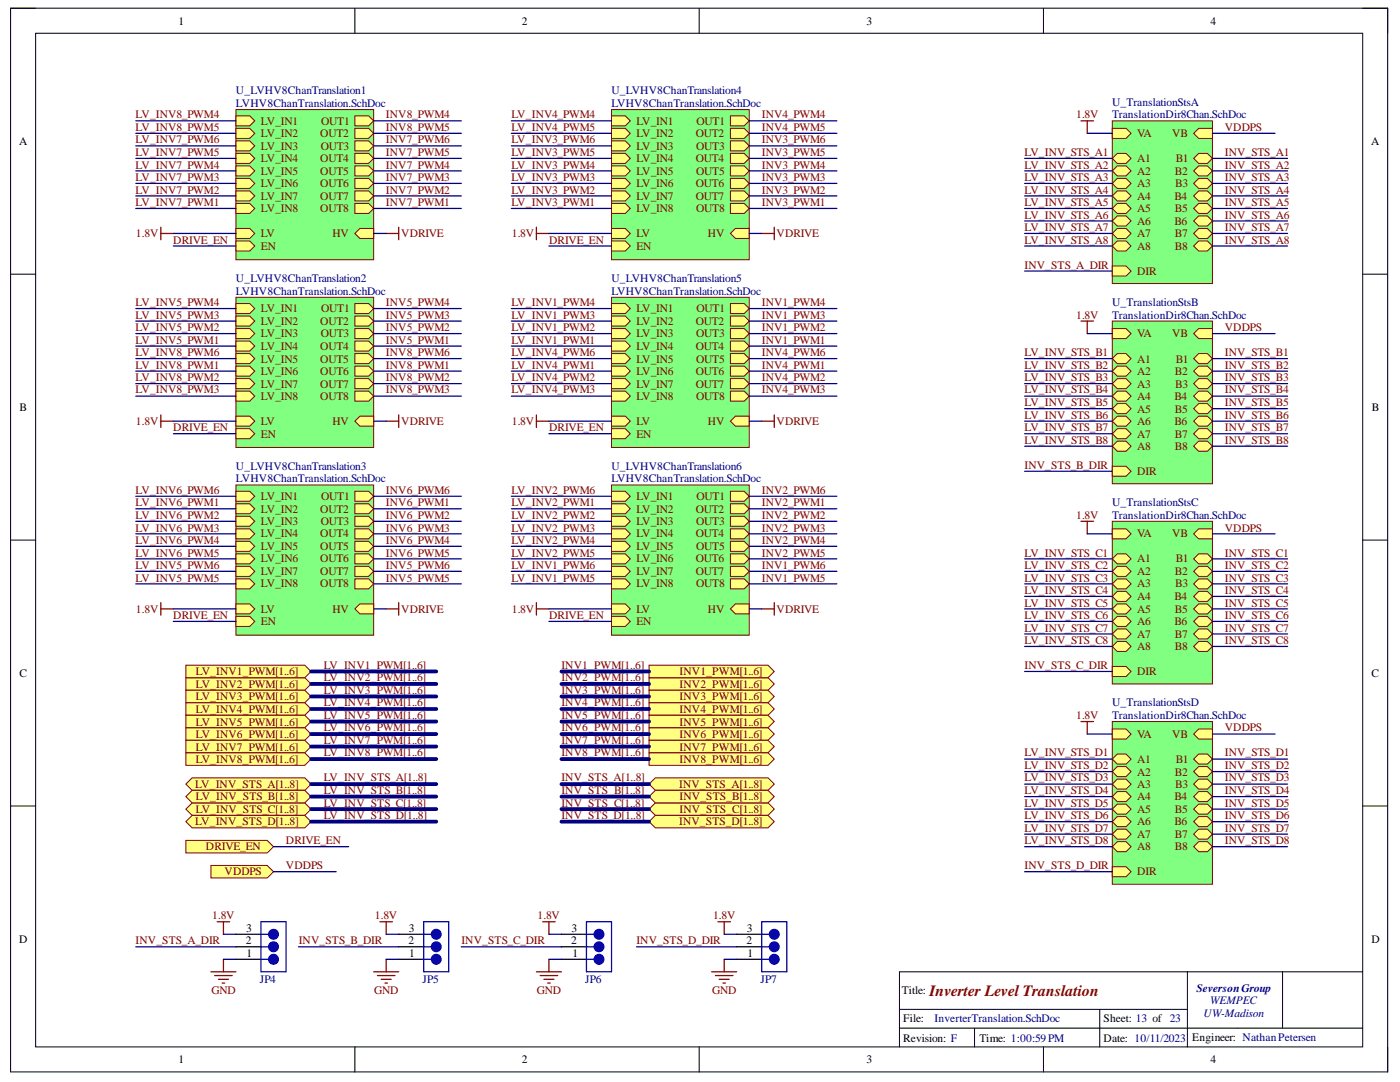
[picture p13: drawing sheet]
<svg xmlns="http://www.w3.org/2000/svg" width="279mm" height="216mm" viewBox="0 0 279 216" stroke-linecap="round" stroke-linejoin="round" font-family="sans-serif">
<defs><g id="words">
<text font-size="3.1" fill="#800000" x="185.5" y="198.7">Inverter Level Translation</text>
<g font-size="2.3">
<text x="35.6" y="4.9">1</text>
<text x="104.2" y="4.9">2</text>
<text x="172.9" y="4.9">3</text>
<text x="241.6" y="4.9">4</text>
<text x="3.8" y="28.9">A</text>
<text x="273.6" y="28.9">A</text>
<text x="3.9" y="82">B</text>
<text x="273.8" y="82">B</text>
<text x="3.9" y="135.1">C</text>
<text x="273.7" y="135.1">C</text>
<text x="49.1" y="185.9">3</text>
<text x="81.6" y="185.9">3</text>
<text x="114.1" y="185.9">3</text>
<text x="149.1" y="185.9">3</text>
<text x="3.8" y="188.1">D</text>
<text x="49" y="188.5">2</text>
<text x="49.2" y="190.9">1</text>
<text x="81.5" y="188.5">2</text>
<text x="81.7" y="190.9">1</text>
<text x="114" y="188.5">2</text>
<text x="114.2" y="190.9">1</text>
<text x="149" y="188.5">2</text>
<text x="149.2" y="190.9">1</text>
<text x="273.7" y="188.1">D</text>
<text x="180" y="198.4">Title:</text>
<text x="180.3" y="203.9">File:</text>
<text x="220.3" y="203.9">Sheet: 13 of 23</text>
<text x="180.3" y="207.9">Revision: F</text>
<text x="195.5" y="207.9">Time: 1:00:59PM</text>
<text x="220.3" y="207.9">Date: 10/11/2023</text>
<text x="237.9" y="207.6">Engineer: NathanPetersen</text>
<text x="35.6" y="212.1">1</text>
<text x="104.2" y="212.1">2</text>
<text x="172.9" y="212.1">3</text>
<text x="241.6" y="212.1">4</text>
</g>
<g font-size="2.3" fill="#800000">
<text x="27.1" y="23.6">LV_INV8_PWM4</text>
<text x="77" y="23.6">INV8_PWM4</text>
<text x="102.1" y="23.6">LV_INV4_PWM4</text>
<text x="152" y="23.6">INV4_PWM4</text>
<text x="214.8" y="23.6">1.8V</text>
<text x="27.1" y="26.1">LV_INV8_PWM5</text>
<text x="27.1" y="28.6">LV_INV7_PWM6</text>
<text x="52.1" y="24.9">LV_IN1</text>
<text x="52.1" y="27.4">LV_IN2</text>
<text x="52.1" y="29.8">LV_IN3</text>
<text x="63.9" y="27.4">OUT2</text>
<text x="64" y="29.8">OUT3</text>
<text x="64.1" y="24.9">OUT1</text>
<text x="77" y="26.1">INV8_PWM5</text>
<text x="77" y="28.6">INV7_PWM6</text>
<text x="102.1" y="26.1">LV_INV4_PWM5</text>
<text x="102.1" y="28.6">LV_INV3_PWM6</text>
<text x="127" y="24.9">LV_IN1</text>
<text x="127" y="27.4">LV_IN2</text>
<text x="127" y="29.8">LV_IN3</text>
<text x="138.8" y="27.4">OUT2</text>
<text x="138.9" y="29.8">OUT3</text>
<text x="139" y="24.9">OUT1</text>
<text x="152" y="26.1">INV4_PWM5</text>
<text x="152" y="28.6">INV3_PWM6</text>
<text x="226.9" y="27.4">VA</text>
<text x="234" y="27.4">VB</text>
<text x="244.4" y="26.1">VDDPS</text>
<text x="27.1" y="31.1">LV_INV7_PWM5</text>
<text x="27.1" y="33.6">LV_INV7_PWM4</text>
<text x="52.1" y="32.4">LV_IN4</text>
<text x="52.1" y="34.8">LV_IN5</text>
<text x="63.9" y="32.4">OUT4</text>
<text x="63.9" y="34.8">OUT5</text>
<text x="77" y="31.1">INV7_PWM5</text>
<text x="77" y="33.6">INV7_PWM4</text>
<text x="102.1" y="31.1">LV_INV3_PWM5</text>
<text x="102.1" y="33.6">LV_INV3_PWM4</text>
<text x="127" y="32.4">LV_IN4</text>
<text x="127" y="34.8">LV_IN5</text>
<text x="138.8" y="32.4">OUT4</text>
<text x="138.9" y="34.8">OUT5</text>
<text x="152" y="31.1">INV3_PWM5</text>
<text x="152" y="33.6">INV3_PWM4</text>
<text x="204.4" y="31.1">LV_INV_STS_A1</text>
<text x="204.4" y="33.6">LV_INV_STS_A2</text>
<text x="226.9" y="32.4">A1</text>
<text x="226.9" y="34.8">A2</text>
<text x="234.5" y="34.8">B2</text>
<text x="234.6" y="32.4">B1</text>
<text x="244.4" y="31.1">INV_STS_A1</text>
<text x="244.4" y="33.6">INV_STS_A2</text>
<text x="27.1" y="41.1">LV_INV7_PWM1</text>
<text x="27.1" y="36.1">LV_INV7_PWM3</text>
<text x="27.1" y="38.6">LV_INV7_PWM2</text>
<text x="52.1" y="37.4">LV_IN6</text>
<text x="52.1" y="39.8">LV_IN7</text>
<text x="63.9" y="37.4">OUT6</text>
<text x="63.9" y="39.8">OUT7</text>
<text x="77" y="41.1">INV7_PWM1</text>
<text x="77" y="36.1">INV7_PWM3</text>
<text x="77" y="38.6">INV7_PWM2</text>
<text x="102.1" y="36.1">LV_INV3_PWM3</text>
<text x="102.1" y="41.1">LV_INV3_PWM1</text>
<text x="102.1" y="38.6">LV_INV3_PWM2</text>
<text x="127" y="37.4">LV_IN6</text>
<text x="127" y="39.8">LV_IN7</text>
<text x="138.8" y="37.4">OUT6</text>
<text x="138.8" y="39.8">OUT7</text>
<text x="152" y="36.1">INV3_PWM3</text>
<text x="152" y="41.1">INV3_PWM1</text>
<text x="152" y="38.6">INV3_PWM2</text>
<text x="204.4" y="36.1">LV_INV_STS_A3</text>
<text x="204.4" y="38.6">LV_INV_STS_A4</text>
<text x="204.4" y="41.1">LV_INV_STS_A5</text>
<text x="226.9" y="37.4">A3</text>
<text x="226.9" y="39.8">A4</text>
<text x="234.4" y="39.8">B4</text>
<text x="234.5" y="37.4">B3</text>
<text x="244.4" y="36.1">INV_STS_A3</text>
<text x="244.4" y="38.6">INV_STS_A4</text>
<text x="244.4" y="41.1">INV_STS_A5</text>
<text x="27.1" y="47.3">1.8V</text>
<text x="52.1" y="47.3">LV</text>
<text x="52.1" y="42.3">LV_IN8</text>
<text x="63.9" y="42.3">OUT8</text>
<text x="66.4" y="47.3">HV</text>
<text x="80.1" y="47.3">VDRIVE</text>
<text x="102.1" y="47.3">1.8V</text>
<text x="127" y="47.3">LV</text>
<text x="127" y="42.3">LV_IN8</text>
<text x="138.9" y="42.3">OUT8</text>
<text x="141.3" y="47.3">HV</text>
<text x="155" y="47.3">VDRIVE</text>
<text x="204.4" y="43.6">LV_INV_STS_A6</text>
<text x="204.4" y="46.1">LV_INV_STS_A7</text>
<text x="226.9" y="42.3">A5</text>
<text x="226.9" y="44.9">A6</text>
<text x="226.9" y="47.3">A7</text>
<text x="234.4" y="44.9">B6</text>
<text x="234.5" y="42.3">B5</text>
<text x="234.5" y="47.3">B7</text>
<text x="244.4" y="43.6">INV_STS_A6</text>
<text x="244.4" y="46.1">INV_STS_A7</text>
<text x="34.6" y="48.6">DRIVE_EN</text>
<text x="52.1" y="49.9">EN</text>
<text x="109.6" y="48.6">DRIVE_EN</text>
<text x="127" y="49.9">EN</text>
<text x="204.4" y="53.6">INV_STS_A_DIR</text>
<text x="204.4" y="48.6">LV_INV_STS_A8</text>
<text x="226.9" y="49.9">A8</text>
<text x="234.5" y="49.9">B8</text>
<text x="244.4" y="48.6">INV_STS_A8</text>
<text x="226.9" y="54.9">DIR</text>
<text x="27.1" y="63.6">LV_INV5_PWM3</text>
<text x="27.1" y="61.1">LV_INV5_PWM4</text>
<text x="52.1" y="62.3">LV_IN1</text>
<text x="52.1" y="64.8">LV_IN2</text>
<text x="63.9" y="64.8">OUT2</text>
<text x="64.1" y="62.3">OUT1</text>
<text x="77" y="63.6">INV5_PWM3</text>
<text x="77" y="61.1">INV5_PWM4</text>
<text x="102.1" y="61.1">LV_INV1_PWM4</text>
<text x="102.1" y="63.6">LV_INV1_PWM3</text>
<text x="127" y="62.3">LV_IN1</text>
<text x="127" y="64.8">LV_IN2</text>
<text x="138.8" y="64.8">OUT2</text>
<text x="139" y="62.3">OUT1</text>
<text x="152" y="61.1">INV1_PWM4</text>
<text x="152" y="63.6">INV1_PWM3</text>
<text x="214.8" y="63.6">1.8V</text>
<text x="27.1" y="66.1">LV_INV5_PWM2</text>
<text x="27.1" y="68.5">LV_INV5_PWM1</text>
<text x="27.1" y="71.1">LV_INV8_PWM6</text>
<text x="52.1" y="67.3">LV_IN3</text>
<text x="52.1" y="69.8">LV_IN4</text>
<text x="63.9" y="69.8">OUT4</text>
<text x="64" y="67.3">OUT3</text>
<text x="77" y="66.1">INV5_PWM2</text>
<text x="77" y="68.5">INV5_PWM1</text>
<text x="77" y="71.1">INV8_PWM6</text>
<text x="102.1" y="68.5">LV_INV1_PWM1</text>
<text x="102.1" y="66.1">LV_INV1_PWM2</text>
<text x="102.1" y="71.1">LV_INV4_PWM6</text>
<text x="127" y="67.3">LV_IN3</text>
<text x="127" y="69.8">LV_IN4</text>
<text x="138.8" y="69.8">OUT4</text>
<text x="138.9" y="67.3">OUT3</text>
<text x="152" y="68.5">INV1_PWM1</text>
<text x="152" y="66.1">INV1_PWM2</text>
<text x="152" y="71.1">INV4_PWM6</text>
<text x="204.4" y="71.1">LV_INV_STS_B1</text>
<text x="226.9" y="67.3">VA</text>
<text x="234" y="67.3">VB</text>
<text x="244.4" y="66.1">VDDPS</text>
<text x="244.4" y="71.1">INV_STS_B1</text>
<text x="27.1" y="73.5">LV_INV8_PWM1</text>
<text x="27.1" y="76.1">LV_INV8_PWM2</text>
<text x="52.1" y="72.3">LV_IN5</text>
<text x="52.1" y="74.8">LV_IN6</text>
<text x="52.1" y="77.3">LV_IN7</text>
<text x="63.9" y="72.3">OUT5</text>
<text x="63.9" y="74.8">OUT6</text>
<text x="63.9" y="77.3">OUT7</text>
<text x="77" y="73.5">INV8_PWM1</text>
<text x="77" y="76.1">INV8_PWM2</text>
<text x="102.1" y="76.1">LV_INV4_PWM2</text>
<text x="102.1" y="73.5">LV_INV4_PWM1</text>
<text x="127" y="72.3">LV_IN5</text>
<text x="127" y="74.8">LV_IN6</text>
<text x="127" y="77.3">LV_IN7</text>
<text x="138.8" y="74.8">OUT6</text>
<text x="138.8" y="77.3">OUT7</text>
<text x="138.9" y="72.3">OUT5</text>
<text x="152" y="76.1">INV4_PWM2</text>
<text x="152" y="73.5">INV4_PWM1</text>
<text x="204.4" y="73.5">LV_INV_STS_B2</text>
<text x="204.4" y="76.1">LV_INV_STS_B3</text>
<text x="226.9" y="72.3">A1</text>
<text x="226.9" y="74.8">A2</text>
<text x="226.9" y="77.3">A3</text>
<text x="234.5" y="74.8">B2</text>
<text x="234.5" y="77.3">B3</text>
<text x="234.6" y="72.3">B1</text>
<text x="244.4" y="73.5">INV_STS_B2</text>
<text x="244.4" y="76.1">INV_STS_B3</text>
<text x="27.1" y="78.5">LV_INV8_PWM3</text>
<text x="52.1" y="79.8">LV_IN8</text>
<text x="63.9" y="79.8">OUT8</text>
<text x="77" y="78.5">INV8_PWM3</text>
<text x="102.1" y="78.5">LV_INV4_PWM3</text>
<text x="127" y="79.8">LV_IN8</text>
<text x="138.9" y="79.8">OUT8</text>
<text x="152" y="78.5">INV4_PWM3</text>
<text x="204.4" y="78.5">LV_INV_STS_B4</text>
<text x="204.4" y="81.1">LV_INV_STS_B5</text>
<text x="204.4" y="83.6">LV_INV_STS_B6</text>
<text x="226.9" y="79.8">A4</text>
<text x="226.9" y="82.3">A5</text>
<text x="234.4" y="79.8">B4</text>
<text x="234.5" y="82.3">B5</text>
<text x="244.4" y="78.5">INV_STS_B4</text>
<text x="244.4" y="81.1">INV_STS_B5</text>
<text x="244.4" y="83.6">INV_STS_B6</text>
<text x="27.1" y="84.8">1.8V</text>
<text x="34.6" y="86">DRIVE_EN</text>
<text x="52.1" y="84.8">LV</text>
<text x="52.1" y="87.3">EN</text>
<text x="66.4" y="84.8">HV</text>
<text x="80.1" y="84.8">VDRIVE</text>
<text x="102.1" y="84.8">1.8V</text>
<text x="109.6" y="86">DRIVE_EN</text>
<text x="127" y="84.8">LV</text>
<text x="127" y="87.3">EN</text>
<text x="141.3" y="84.8">HV</text>
<text x="155" y="84.8">VDRIVE</text>
<text x="204.4" y="86">LV_INV_STS_B7</text>
<text x="204.4" y="88.6">LV_INV_STS_B8</text>
<text x="226.9" y="84.8">A6</text>
<text x="226.9" y="87.3">A7</text>
<text x="226.9" y="89.8">A8</text>
<text x="234.4" y="84.8">B6</text>
<text x="234.5" y="87.3">B7</text>
<text x="234.5" y="89.8">B8</text>
<text x="244.4" y="86">INV_STS_B7</text>
<text x="244.4" y="88.6">INV_STS_B8</text>
<text x="204.4" y="93.6">INV_STS_B_DIR</text>
<text x="226.9" y="94.8">DIR</text>
<text x="27.1" y="98.5">LV_INV6_PWM6</text>
<text x="27.1" y="101">LV_INV6_PWM1</text>
<text x="52.1" y="99.8">LV_IN1</text>
<text x="64.1" y="99.8">OUT1</text>
<text x="77" y="98.5">INV6_PWM6</text>
<text x="77" y="101">INV6_PWM1</text>
<text x="102.1" y="98.5">LV_INV2_PWM6</text>
<text x="102.1" y="101">LV_INV2_PWM1</text>
<text x="127" y="99.8">LV_IN1</text>
<text x="139" y="99.8">OUT1</text>
<text x="152" y="98.5">INV2_PWM6</text>
<text x="152" y="101">INV2_PWM1</text>
<text x="27.1" y="103.5">LV_INV6_PWM2</text>
<text x="27.1" y="106.1">LV_INV6_PWM3</text>
<text x="52.1" y="102.3">LV_IN2</text>
<text x="52.1" y="104.8">LV_IN3</text>
<text x="52.1" y="107.2">LV_IN4</text>
<text x="63.9" y="102.3">OUT2</text>
<text x="63.9" y="107.2">OUT4</text>
<text x="64" y="104.8">OUT3</text>
<text x="77" y="103.5">INV6_PWM2</text>
<text x="77" y="106.1">INV6_PWM3</text>
<text x="102.1" y="103.5">LV_INV2_PWM2</text>
<text x="102.1" y="106.1">LV_INV2_PWM3</text>
<text x="127" y="102.3">LV_IN2</text>
<text x="127" y="104.8">LV_IN3</text>
<text x="127" y="107.2">LV_IN4</text>
<text x="138.8" y="102.3">OUT2</text>
<text x="138.8" y="107.2">OUT4</text>
<text x="138.9" y="104.8">OUT3</text>
<text x="152" y="103.5">INV2_PWM2</text>
<text x="152" y="106.1">INV2_PWM3</text>
<text x="214.8" y="103.5">1.8V</text>
<text x="226.9" y="107.2">VA</text>
<text x="234" y="107.2">VB</text>
<text x="244.4" y="106.1">VDDPS</text>
<text x="27.1" y="108.5">LV_INV6_PWM4</text>
<text x="27.1" y="111.1">LV_INV6_PWM5</text>
<text x="27.1" y="113.5">LV_INV5_PWM6</text>
<text x="52.1" y="109.8">LV_IN5</text>
<text x="52.1" y="112.2">LV_IN6</text>
<text x="63.9" y="109.8">OUT5</text>
<text x="63.9" y="112.2">OUT6</text>
<text x="77" y="108.5">INV6_PWM4</text>
<text x="77" y="111.1">INV6_PWM5</text>
<text x="77" y="113.5">INV5_PWM6</text>
<text x="102.1" y="111.1">LV_INV2_PWM5</text>
<text x="102.1" y="108.5">LV_INV2_PWM4</text>
<text x="102.1" y="113.5">LV_INV1_PWM6</text>
<text x="127" y="109.8">LV_IN5</text>
<text x="127" y="112.2">LV_IN6</text>
<text x="138.8" y="112.2">OUT6</text>
<text x="138.9" y="109.8">OUT5</text>
<text x="152" y="111.1">INV2_PWM5</text>
<text x="152" y="108.5">INV2_PWM4</text>
<text x="152" y="113.5">INV1_PWM6</text>
<text x="204.4" y="111.1">LV_INV_STS_C1</text>
<text x="204.4" y="113.5">LV_INV_STS_C2</text>
<text x="226.9" y="112.2">A1</text>
<text x="234.6" y="112.2">B1</text>
<text x="244.4" y="111.1">INV_STS_C1</text>
<text x="244.4" y="113.5">INV_STS_C2</text>
<text x="27.1" y="116">LV_INV5_PWM5</text>
<text x="52.1" y="114.8">LV_IN7</text>
<text x="52.1" y="117.2">LV_IN8</text>
<text x="63.9" y="114.8">OUT7</text>
<text x="63.9" y="117.2">OUT8</text>
<text x="77" y="116">INV5_PWM5</text>
<text x="102.1" y="116">LV_INV1_PWM5</text>
<text x="127" y="114.8">LV_IN7</text>
<text x="127" y="117.2">LV_IN8</text>
<text x="138.8" y="114.8">OUT7</text>
<text x="138.9" y="117.2">OUT8</text>
<text x="152" y="116">INV1_PWM5</text>
<text x="204.4" y="116">LV_INV_STS_C3</text>
<text x="204.4" y="118.5">LV_INV_STS_C4</text>
<text x="226.9" y="114.8">A2</text>
<text x="226.9" y="117.2">A3</text>
<text x="226.9" y="119.8">A4</text>
<text x="234.4" y="119.8">B4</text>
<text x="234.5" y="114.8">B2</text>
<text x="234.5" y="117.2">B3</text>
<text x="244.4" y="116">INV_STS_C3</text>
<text x="244.4" y="118.5">INV_STS_C4</text>
<text x="27.1" y="122.3">1.8V</text>
<text x="34.6" y="123.5">DRIVE_EN</text>
<text x="52.1" y="122.3">LV</text>
<text x="52.1" y="124.7">EN</text>
<text x="66.4" y="122.3">HV</text>
<text x="80.1" y="122.3">VDRIVE</text>
<text x="102.1" y="122.3">1.8V</text>
<text x="109.6" y="123.5">DRIVE_EN</text>
<text x="127" y="122.3">LV</text>
<text x="127" y="124.7">EN</text>
<text x="141.3" y="122.3">HV</text>
<text x="155" y="122.3">VDRIVE</text>
<text x="204.4" y="121">LV_INV_STS_C5</text>
<text x="204.4" y="123.5">LV_INV_STS_C6</text>
<text x="226.9" y="122.3">A5</text>
<text x="226.9" y="124.7">A6</text>
<text x="234.4" y="124.7">B6</text>
<text x="234.5" y="122.3">B5</text>
<text x="244.4" y="121">INV_STS_C5</text>
<text x="244.4" y="123.5">INV_STS_C6</text>
<text x="204.4" y="126">LV_INV_STS_C7</text>
<text x="204.4" y="128.5">LV_INV_STS_C8</text>
<text x="226.9" y="127.3">A7</text>
<text x="226.9" y="129.7">A8</text>
<text x="234.5" y="127.3">B7</text>
<text x="234.5" y="129.7">B8</text>
<text x="244.4" y="126">INV_STS_C7</text>
<text x="244.4" y="128.5">INV_STS_C8</text>
<text x="39.1" y="137.2">LV_INV2_PWM[1..6]</text>
<text x="39.1" y="134.7">LV_INV1_PWM[1..6]</text>
<text x="64.6" y="133.5">LV_INV1_PWM[1..6]</text>
<text x="64.6" y="136">LV_INV2_PWM[1..6]</text>
<text x="112" y="133.5">INV1_PWM[1..6]</text>
<text x="112" y="136">INV2_PWM[1..6]</text>
<text x="135.6" y="137.2">INV2_PWM[1..6]</text>
<text x="135.6" y="134.7">INV1_PWM[1..6]</text>
<text x="204.4" y="133.5">INV_STS_C_DIR</text>
<text x="226.9" y="134.7">DIR</text>
<text x="39.1" y="139.7">LV_INV3_PWM[1..6]</text>
<text x="39.1" y="142.2">LV_INV4_PWM[1..6]</text>
<text x="64.6" y="138.5">LV_INV3_PWM[1..6]</text>
<text x="64.6" y="141">LV_INV4_PWM[1..6]</text>
<text x="64.6" y="143.5">LV_INV5_PWM[1..6]</text>
<text x="112" y="138.5">INV3_PWM[1..6]</text>
<text x="112" y="141">INV4_PWM[1..6]</text>
<text x="112" y="143.5">INV5_PWM[1..6]</text>
<text x="135.6" y="139.7">INV3_PWM[1..6]</text>
<text x="135.6" y="142.2">INV4_PWM[1..6]</text>
<text x="214.8" y="143.5">1.8V</text>
<text x="39.1" y="144.8">LV_INV5_PWM[1..6]</text>
<text x="39.1" y="147.2">LV_INV6_PWM[1..6]</text>
<text x="39.1" y="149.8">LV_INV7_PWM[1..6]</text>
<text x="64.6" y="146">LV_INV6_PWM[1..6]</text>
<text x="64.6" y="148.5">LV_INV7_PWM[1..6]</text>
<text x="112" y="146">INV6_PWM[1..6]</text>
<text x="112" y="148.5">INV7_PWM[1..6]</text>
<text x="135.6" y="144.8">INV5_PWM[1..6]</text>
<text x="135.6" y="147.2">INV6_PWM[1..6]</text>
<text x="135.6" y="149.8">INV7_PWM[1..6]</text>
<text x="226.9" y="147.2">VA</text>
<text x="234" y="147.2">VB</text>
<text x="244.4" y="146">VDDPS</text>
<text x="39.1" y="152.2">LV_INV8_PWM[1..6]</text>
<text x="64.6" y="150.9">LV_INV8_PWM[1..6]</text>
<text x="64.6" y="155.9">LV_INV_STS_A[1..8]</text>
<text x="112" y="150.9">INV8_PWM[1..6]</text>
<text x="112" y="155.9">INV_STS_A[1..8]</text>
<text x="135.6" y="152.2">INV8_PWM[1..6]</text>
<text x="204.4" y="150.9">LV_INV_STS_D1</text>
<text x="204.4" y="153.5">LV_INV_STS_D2</text>
<text x="204.4" y="155.9">LV_INV_STS_D3</text>
<text x="226.9" y="152.2">A1</text>
<text x="226.9" y="154.7">A2</text>
<text x="234.5" y="154.7">B2</text>
<text x="234.6" y="152.2">B1</text>
<text x="244.4" y="150.9">INV_STS_D1</text>
<text x="244.4" y="153.5">INV_STS_D2</text>
<text x="244.4" y="155.9">INV_STS_D3</text>
<text x="39" y="157.2">LV_INV_STS_A[1..8]</text>
<text x="39.1" y="159.7">LV_INV_STS_B[1..8]</text>
<text x="64.6" y="158.5">LV_INV_STS_B[1..8]</text>
<text x="64.6" y="161">LV_INV_STS_C[1..8]</text>
<text x="112" y="158.5">INV_STS_B[1..8]</text>
<text x="112" y="161">INV_STS_C[1..8]</text>
<text x="135.5" y="157.2">INV_STS_A[1..8]</text>
<text x="135.6" y="159.7">INV_STS_B[1..8]</text>
<text x="204.4" y="158.5">LV_INV_STS_D4</text>
<text x="204.4" y="161">LV_INV_STS_D5</text>
<text x="226.9" y="157.2">A3</text>
<text x="226.9" y="159.7">A4</text>
<text x="234.4" y="159.7">B4</text>
<text x="234.5" y="157.2">B3</text>
<text x="244.4" y="158.5">INV_STS_D4</text>
<text x="244.4" y="161">INV_STS_D5</text>
<text x="39" y="164.7">LV_INV_STS_D[1..8]</text>
<text x="39.1" y="162.2">LV_INV_STS_C[1..8]</text>
<text x="64.6" y="163.4">LV_INV_STS_D[1..8]</text>
<text x="112" y="163.4">INV_STS_D[1..8]</text>
<text x="135.5" y="164.7">INV_STS_D[1..8]</text>
<text x="135.6" y="162.2">INV_STS_C[1..8]</text>
<text x="204.4" y="163.4">LV_INV_STS_D6</text>
<text x="204.4" y="166">LV_INV_STS_D7</text>
<text x="226.9" y="162.2">A5</text>
<text x="226.9" y="164.7">A6</text>
<text x="226.9" y="167.2">A7</text>
<text x="234.4" y="164.7">B6</text>
<text x="234.5" y="162.2">B5</text>
<text x="234.5" y="167.2">B7</text>
<text x="244.4" y="163.4">INV_STS_D6</text>
<text x="244.4" y="166">INV_STS_D7</text>
<text x="41.1" y="169.7">DRIVE_EN</text>
<text x="57.1" y="168.4">DRIVE_EN</text>
<text x="57.1" y="173.4">VDDPS</text>
<text x="204.4" y="173.4">INV_STS_D_DIR</text>
<text x="204.4" y="168.4">LV_INV_STS_D8</text>
<text x="226.9" y="169.7">A8</text>
<text x="234.5" y="169.7">B8</text>
<text x="244.4" y="168.4">INV_STS_D8</text>
<text x="44.8" y="174.7">VDDPS</text>
<text x="226.9" y="174.7">DIR</text>
<text x="42.4" y="183.5">1.8V</text>
<text x="74.8" y="183.5">1.8V</text>
<text x="107.3" y="183.5">1.8V</text>
<text x="142.3" y="183.5">1.8V</text>
<text x="27.1" y="188.5">INV_STS_A_DIR</text>
<text x="59.6" y="188.5">INV_STS_B_DIR</text>
<text x="92.1" y="188.5">INV_STS_C_DIR</text>
<text x="127" y="188.5">INV_STS_D_DIR</text>
<text x="42.2" y="198.4">GND</text>
<text x="74.7" y="198.4">GND</text>
<text x="107.1" y="198.4">GND</text>
<text x="142.1" y="198.4">GND</text>
</g>
<g font-size="2.3" fill="#000080">
<text x="47.1" y="18.9">U_LVHV8ChanTranslation1</text>
<text x="47.1" y="21.4">LVHV8ChanTranslation.SchDoc</text>
<text x="122" y="18.9">U_LVHV8ChanTranslation4</text>
<text x="122" y="21.4">LVHV8ChanTranslation.SchDoc</text>
<text x="222" y="21.1">U_TranslationStsA</text>
<text x="222" y="23.6">TranslationDir8Chan.SchDoc</text>
<text x="47.1" y="56.3">U_LVHV8ChanTranslation2</text>
<text x="47.1" y="58.8">LVHV8ChanTranslation.SchDoc</text>
<text x="122" y="56.3">U_LVHV8ChanTranslation5</text>
<text x="122" y="58.8">LVHV8ChanTranslation.SchDoc</text>
<text x="222" y="61.1">U_TranslationStsB</text>
<text x="222" y="63.6">TranslationDir8Chan.SchDoc</text>
<text x="47.1" y="93.8">U_LVHV8ChanTranslation3</text>
<text x="122" y="93.8">U_LVHV8ChanTranslation6</text>
<text x="47.1" y="96.3">LVHV8ChanTranslation.SchDoc</text>
<text x="122" y="96.3">LVHV8ChanTranslation.SchDoc</text>
<text x="222" y="101">U_TranslationStsC</text>
<text x="222" y="103.5">TranslationDir8Chan.SchDoc</text>
<text x="222" y="141">U_TranslationStsD</text>
<text x="222" y="143.5">TranslationDir8Chan.SchDoc</text>
<text x="51.8" y="196.2">JP4</text>
<text x="84.3" y="196.2">JP5</text>
<text x="116.8" y="196.2">JP6</text>
<text x="151.8" y="196.2">JP7</text>
<text x="238.8" y="197.9">SeversonGroup</text>
<text x="186.5" y="203.9">InverterTranslation.SchDoc</text>
<text x="240.2" y="202.9">UW-Madison</text>
<text x="241.5" y="200.4">WEMPEC</text>
</g>
</g></defs>
<path d="M2.1 1.6h274.8v212.3h-274.8z" fill="none" stroke="#000" stroke-width=".2"/>
<path d="M7.1 6.6h264.9v202.3h-264.9z" fill-rule="evenodd" fill="#fff"/>
<g fill="none" stroke="#000" stroke-width=".2">
<path d="M2.1 1.6h5M7.1 6.6h264.9v202.3h-264.9zM70.8 1.6v5M139.5 1.6v5M208.2 1.6v5M272 1.6h4.9v5M2.1 54.7h5M272 54.7h4.9M2.1 107.8h5M272 107.8h4.9M2.1 160.8h5M272 160.8h4.9"/>
<path d="M237 193.9v15M256 193.9v11.3M272 193.9h-92.5v15M70.8 208.9v5M139.5 208.9v5M179.5 201.4h57.5M179.5 205.2h92.5M194.5 205.2v3.7M208.2 208.9v5M219.5 201.4v7.5M276.9 208.9v5"/>
</g>
<path d="M37.1 135.2h23.7l1.3 1.3-1.3 1.2h-23.7z" fill-rule="evenodd" fill="#ffff80"/>
<path d="M37.1 135.2h23.7l1.3 1.3-1.3 1.2h-23.7z" fill="none" stroke="#800000" stroke-width=".2"/>
<path d="M37.1 137.7h23.7l1.3 1.3-1.3 1.2h-23.7z" fill-rule="evenodd" fill="#ffff80"/>
<path d="M37.1 137.7h23.7l1.3 1.3-1.3 1.2h-23.7z" fill="none" stroke="#800000" stroke-width=".2"/>
<path d="M37.1 140.2h23.7l1.3 1.3-1.3 1.2h-23.7z" fill-rule="evenodd" fill="#ffff80"/>
<path d="M37.1 140.2h23.7l1.3 1.3-1.3 1.2h-23.7z" fill="none" stroke="#800000" stroke-width=".2"/>
<path d="M37.1 142.7h23.7l1.3 1.3-1.3 1.2h-23.7z" fill-rule="evenodd" fill="#ffff80"/>
<path d="M37.1 142.7h23.7l1.3 1.3-1.3 1.2h-23.7z" fill="none" stroke="#800000" stroke-width=".2"/>
<path d="M37.1 145.2h23.7l1.3 1.3-1.3 1.2h-23.7z" fill-rule="evenodd" fill="#ffff80"/>
<path d="M37.1 145.2h23.7l1.3 1.3-1.3 1.2h-23.7z" fill="none" stroke="#800000" stroke-width=".2"/>
<path d="M37.1 147.7h23.7l1.3 1.3-1.3 1.2h-23.7z" fill-rule="evenodd" fill="#ffff80"/>
<path d="M37.1 147.7h23.7l1.3 1.3-1.3 1.2h-23.7z" fill="none" stroke="#800000" stroke-width=".2"/>
<path d="M37.1 150.2h23.7l1.3 1.3-1.3 1.2h-23.7z" fill-rule="evenodd" fill="#ffff80"/>
<path d="M37.1 150.2h23.7l1.3 1.3-1.3 1.2h-23.7z" fill="none" stroke="#800000" stroke-width=".2"/>
<path d="M37.1 132.7h23.7l1.3 1.3-1.3 1.2h-23.7z" fill-rule="evenodd" fill="#ffff80"/>
<path d="M37.1 132.7h23.7l1.3 1.3-1.3 1.2h-23.7z" fill="none" stroke="#800000" stroke-width=".2"/>
<path d="M37.1 156.5l1.2-1.3h22.5l1.3 1.3-1.3 1.2h-22.5z" fill-rule="evenodd" fill="#ffff80"/>
<path d="M37.1 156.5l1.2-1.3h22.5l1.3 1.3-1.3 1.2h-22.5z" fill="none" stroke="#800000" stroke-width=".2"/>
<path d="M37.1 161.4l1.2-1.2h22.5l1.3 1.2-1.3 1.3h-22.5z" fill-rule="evenodd" fill="#ffff80"/>
<path d="M37.1 161.4l1.2-1.2h22.5l1.3 1.2-1.3 1.3h-22.5z" fill="none" stroke="#800000" stroke-width=".2"/>
<path d="M37.1 163.9l1.2-1.2h22.5l1.3 1.2-1.3 1.3h-22.5z" fill-rule="evenodd" fill="#ffff80"/>
<path d="M37.1 163.9l1.2-1.2h22.5l1.3 1.2-1.3 1.3h-22.5z" fill="none" stroke="#800000" stroke-width=".2"/>
<path d="M37.1 159l1.2-1.3h22.5l1.3 1.3-1.3 1.2h-22.5z" fill-rule="evenodd" fill="#ffff80"/>
<path d="M37.1 159l1.2-1.3h22.5l1.3 1.3-1.3 1.2h-22.5z" fill="none" stroke="#800000" stroke-width=".2"/>
<path d="M129.5 135.2h23.8l1.2 1.3-1.2 1.2h-23.8z" fill-rule="evenodd" fill="#ffff80"/>
<path d="M129.5 135.2h23.8l1.2 1.3-1.2 1.2h-23.8z" fill="none" stroke="#800000" stroke-width=".2"/>
<path d="M129.5 137.7h23.8l1.2 1.3-1.2 1.2h-23.8z" fill-rule="evenodd" fill="#ffff80"/>
<path d="M129.5 137.7h23.8l1.2 1.3-1.2 1.2h-23.8z" fill="none" stroke="#800000" stroke-width=".2"/>
<path d="M129.5 140.2h23.8l1.2 1.3-1.2 1.2h-23.8z" fill-rule="evenodd" fill="#ffff80"/>
<path d="M129.5 140.2h23.8l1.2 1.3-1.2 1.2h-23.8z" fill="none" stroke="#800000" stroke-width=".2"/>
<path d="M129.5 142.7h23.8l1.2 1.3-1.2 1.2h-23.8z" fill-rule="evenodd" fill="#ffff80"/>
<path d="M129.5 142.7h23.8l1.2 1.3-1.2 1.2h-23.8z" fill="none" stroke="#800000" stroke-width=".2"/>
<path d="M129.5 145.2h23.8l1.2 1.3-1.2 1.2h-23.8z" fill-rule="evenodd" fill="#ffff80"/>
<path d="M129.5 145.2h23.8l1.2 1.3-1.2 1.2h-23.8z" fill="none" stroke="#800000" stroke-width=".2"/>
<path d="M129.5 147.7h23.8l1.2 1.3-1.2 1.2h-23.8z" fill-rule="evenodd" fill="#ffff80"/>
<path d="M129.5 147.7h23.8l1.2 1.3-1.2 1.2h-23.8z" fill="none" stroke="#800000" stroke-width=".2"/>
<path d="M129.5 150.2h23.8l1.2 1.3-1.2 1.2h-23.8z" fill-rule="evenodd" fill="#ffff80"/>
<path d="M129.5 150.2h23.8l1.2 1.3-1.2 1.2h-23.8z" fill="none" stroke="#800000" stroke-width=".2"/>
<path d="M129.5 132.7h23.8l1.2 1.3-1.2 1.2h-23.8z" fill-rule="evenodd" fill="#ffff80"/>
<path d="M129.5 132.7h23.8l1.2 1.3-1.2 1.2h-23.8z" fill="none" stroke="#800000" stroke-width=".2"/>
<path d="M129.5 156.5l1.3-1.3h22.5l1.2 1.3-1.2 1.2h-22.5z" fill-rule="evenodd" fill="#ffff80"/>
<path d="M129.5 156.5l1.3-1.3h22.5l1.2 1.3-1.2 1.2h-22.5z" fill="none" stroke="#800000" stroke-width=".2"/>
<path d="M129.5 161.4l1.3-1.2h22.5l1.2 1.2-1.2 1.3h-22.5z" fill-rule="evenodd" fill="#ffff80"/>
<path d="M129.5 161.4l1.3-1.2h22.5l1.2 1.2-1.2 1.3h-22.5z" fill="none" stroke="#800000" stroke-width=".2"/>
<path d="M129.5 163.9l1.3-1.2h22.5l1.2 1.2-1.2 1.3h-22.5z" fill-rule="evenodd" fill="#ffff80"/>
<path d="M129.5 163.9l1.3-1.2h22.5l1.2 1.2-1.2 1.3h-22.5z" fill="none" stroke="#800000" stroke-width=".2"/>
<path d="M129.5 159l1.3-1.3h22.5l1.2 1.3-1.2 1.2h-22.5z" fill-rule="evenodd" fill="#ffff80"/>
<path d="M129.5 159l1.3-1.3h22.5l1.2 1.3-1.2 1.2h-22.5z" fill="none" stroke="#800000" stroke-width=".2"/>
<path d="M37.1 167.7h16.2l1.3 1.2-1.3 1.3h-16.2z" fill-rule="evenodd" fill="#ffff80"/>
<path d="M37.1 167.7h16.2l1.3 1.2-1.3 1.3h-16.2z" fill="none" stroke="#800000" stroke-width=".2"/>
<path d="M47.1 21.9h27.5v29.9h-27.5z" fill-rule="evenodd" fill="#80ff80"/>
<path d="M47.1 21.9h27.5v29.9h-27.5z" fill="none" stroke="#800000" stroke-width=".2"/>
<path d="M47.1 23.1h2.7l1 1-1 1h-2.7z" fill-rule="evenodd" fill="#ffff80"/>
<path d="M47.1 23.1h2.7l1 1-1 1h-2.7z" fill="none" stroke="#800000" stroke-width=".2"/>
<path d="M47.1 45.6h2.7l1 1-1 1h-2.7z" fill-rule="evenodd" fill="#ffff80"/>
<path d="M47.1 45.6h2.7l1 1-1 1h-2.7z" fill="none" stroke="#800000" stroke-width=".2"/>
<path d="M70.8 46.6l1-1h2.8v2h-2.8z" fill-rule="evenodd" fill="#ffff80"/>
<path d="M70.8 46.6l1-1h2.8v2h-2.8z" fill="none" stroke="#800000" stroke-width=".2"/>
<path d="M47.1 48.1h2.7l1 1-1 1h-2.7z" fill-rule="evenodd" fill="#ffff80"/>
<path d="M47.1 48.1h2.7l1 1-1 1h-2.7z" fill="none" stroke="#800000" stroke-width=".2"/>
<path d="M70.8 23.1h2.8l1 1-1 1h-2.8z" fill-rule="evenodd" fill="#ffff80"/>
<path d="M70.8 23.1h2.8l1 1-1 1h-2.8z" fill="none" stroke="#800000" stroke-width=".2"/>
<path d="M70.8 25.6h2.8l1 1-1 1h-2.8z" fill-rule="evenodd" fill="#ffff80"/>
<path d="M70.8 25.6h2.8l1 1-1 1h-2.8z" fill="none" stroke="#800000" stroke-width=".2"/>
<path d="M70.8 28.1h2.8l1 1-1 1h-2.8z" fill-rule="evenodd" fill="#ffff80"/>
<path d="M70.8 28.1h2.8l1 1-1 1h-2.8z" fill="none" stroke="#800000" stroke-width=".2"/>
<path d="M70.8 30.6h2.8l1 1-1 1h-2.8z" fill-rule="evenodd" fill="#ffff80"/>
<path d="M70.8 30.6h2.8l1 1-1 1h-2.8z" fill="none" stroke="#800000" stroke-width=".2"/>
<path d="M47.1 25.6h2.7l1 1-1 1h-2.7z" fill-rule="evenodd" fill="#ffff80"/>
<path d="M47.1 25.6h2.7l1 1-1 1h-2.7z" fill="none" stroke="#800000" stroke-width=".2"/>
<path d="M47.1 28.1h2.7l1 1-1 1h-2.7z" fill-rule="evenodd" fill="#ffff80"/>
<path d="M47.1 28.1h2.7l1 1-1 1h-2.7z" fill="none" stroke="#800000" stroke-width=".2"/>
<path d="M47.1 30.6h2.7l1 1-1 1h-2.7z" fill-rule="evenodd" fill="#ffff80"/>
<path d="M47.1 30.6h2.7l1 1-1 1h-2.7z" fill="none" stroke="#800000" stroke-width=".2"/>
<path d="M47.1 33.1h2.7l1 1-1 1h-2.7z" fill-rule="evenodd" fill="#ffff80"/>
<path d="M47.1 33.1h2.7l1 1-1 1h-2.7z" fill="none" stroke="#800000" stroke-width=".2"/>
<path d="M47.1 35.6h2.7l1 1-1 1h-2.7z" fill-rule="evenodd" fill="#ffff80"/>
<path d="M47.1 35.6h2.7l1 1-1 1h-2.7z" fill="none" stroke="#800000" stroke-width=".2"/>
<path d="M47.1 38.1h2.7l1 1-1 1h-2.7z" fill-rule="evenodd" fill="#ffff80"/>
<path d="M47.1 38.1h2.7l1 1-1 1h-2.7z" fill="none" stroke="#800000" stroke-width=".2"/>
<path d="M47.1 40.6h2.7l1 1-1 1h-2.7z" fill-rule="evenodd" fill="#ffff80"/>
<path d="M47.1 40.6h2.7l1 1-1 1h-2.7z" fill="none" stroke="#800000" stroke-width=".2"/>
<path d="M70.8 33.1h2.8l1 1-1 1h-2.8z" fill-rule="evenodd" fill="#ffff80"/>
<path d="M70.8 33.1h2.8l1 1-1 1h-2.8z" fill="none" stroke="#800000" stroke-width=".2"/>
<path d="M70.8 35.6h2.8l1 1-1 1h-2.8z" fill-rule="evenodd" fill="#ffff80"/>
<path d="M70.8 35.6h2.8l1 1-1 1h-2.8z" fill="none" stroke="#800000" stroke-width=".2"/>
<path d="M70.8 38.1h2.8l1 1-1 1h-2.8z" fill-rule="evenodd" fill="#ffff80"/>
<path d="M70.8 38.1h2.8l1 1-1 1h-2.8z" fill="none" stroke="#800000" stroke-width=".2"/>
<path d="M70.8 40.6h2.8l1 1-1 1h-2.8z" fill-rule="evenodd" fill="#ffff80"/>
<path d="M70.8 40.6h2.8l1 1-1 1h-2.8z" fill="none" stroke="#800000" stroke-width=".2"/>
<path d="M32.1 45.3v2.5M32.1 46.6h2.5M77.1 46.6h2.5M79.6 45.3v2.5" fill="none" stroke="#800000" stroke-width=".25"/>
<path d="M47.1 59.3h27.5v30h-27.5z" fill-rule="evenodd" fill="#80ff80"/>
<path d="M47.1 59.3h27.5v30h-27.5z" fill="none" stroke="#800000" stroke-width=".2"/>
<path d="M47.1 60.6h2.7l1 1-1 1h-2.7z" fill-rule="evenodd" fill="#ffff80"/>
<path d="M47.1 60.6h2.7l1 1-1 1h-2.7z" fill="none" stroke="#800000" stroke-width=".2"/>
<path d="M47.1 83h2.7l1 1-1 1h-2.7z" fill-rule="evenodd" fill="#ffff80"/>
<path d="M47.1 83h2.7l1 1-1 1h-2.7z" fill="none" stroke="#800000" stroke-width=".2"/>
<path d="M70.8 84l1-1h2.8v2h-2.8z" fill-rule="evenodd" fill="#ffff80"/>
<path d="M70.8 84l1-1h2.8v2h-2.8z" fill="none" stroke="#800000" stroke-width=".2"/>
<path d="M47.1 85.5h2.7l1 1-1 1h-2.7z" fill-rule="evenodd" fill="#ffff80"/>
<path d="M47.1 85.5h2.7l1 1-1 1h-2.7z" fill="none" stroke="#800000" stroke-width=".2"/>
<path d="M70.8 60.6h2.8l1 1-1 1h-2.8z" fill-rule="evenodd" fill="#ffff80"/>
<path d="M70.8 60.6h2.8l1 1-1 1h-2.8z" fill="none" stroke="#800000" stroke-width=".2"/>
<path d="M70.8 63.1h2.8l1 1-1 1h-2.8z" fill-rule="evenodd" fill="#ffff80"/>
<path d="M70.8 63.1h2.8l1 1-1 1h-2.8z" fill="none" stroke="#800000" stroke-width=".2"/>
<path d="M70.8 65.6h2.8l1 1-1 1h-2.8z" fill-rule="evenodd" fill="#ffff80"/>
<path d="M70.8 65.6h2.8l1 1-1 1h-2.8z" fill="none" stroke="#800000" stroke-width=".2"/>
<path d="M70.8 68.1h2.8l1 1-1 1h-2.8z" fill-rule="evenodd" fill="#ffff80"/>
<path d="M70.8 68.1h2.8l1 1-1 1h-2.8z" fill="none" stroke="#800000" stroke-width=".2"/>
<path d="M47.1 63.1h2.7l1 1-1 1h-2.7z" fill-rule="evenodd" fill="#ffff80"/>
<path d="M47.1 63.1h2.7l1 1-1 1h-2.7z" fill="none" stroke="#800000" stroke-width=".2"/>
<path d="M47.1 65.6h2.7l1 1-1 1h-2.7z" fill-rule="evenodd" fill="#ffff80"/>
<path d="M47.1 65.6h2.7l1 1-1 1h-2.7z" fill="none" stroke="#800000" stroke-width=".2"/>
<path d="M47.1 68.1h2.7l1 1-1 1h-2.7z" fill-rule="evenodd" fill="#ffff80"/>
<path d="M47.1 68.1h2.7l1 1-1 1h-2.7z" fill="none" stroke="#800000" stroke-width=".2"/>
<path d="M47.1 70.6h2.7l1 1-1 1h-2.7z" fill-rule="evenodd" fill="#ffff80"/>
<path d="M47.1 70.6h2.7l1 1-1 1h-2.7z" fill="none" stroke="#800000" stroke-width=".2"/>
<path d="M47.1 73.1h2.7l1 1-1 1h-2.7z" fill-rule="evenodd" fill="#ffff80"/>
<path d="M47.1 73.1h2.7l1 1-1 1h-2.7z" fill="none" stroke="#800000" stroke-width=".2"/>
<path d="M47.1 75.6h2.7l1 1-1 1h-2.7z" fill-rule="evenodd" fill="#ffff80"/>
<path d="M47.1 75.6h2.7l1 1-1 1h-2.7z" fill="none" stroke="#800000" stroke-width=".2"/>
<path d="M47.1 78h2.7l1 1-1 1h-2.7z" fill-rule="evenodd" fill="#ffff80"/>
<path d="M47.1 78h2.7l1 1-1 1h-2.7z" fill="none" stroke="#800000" stroke-width=".2"/>
<path d="M70.8 70.6h2.8l1 1-1 1h-2.8z" fill-rule="evenodd" fill="#ffff80"/>
<path d="M70.8 70.6h2.8l1 1-1 1h-2.8z" fill="none" stroke="#800000" stroke-width=".2"/>
<path d="M70.8 73.1h2.8l1 1-1 1h-2.8z" fill-rule="evenodd" fill="#ffff80"/>
<path d="M70.8 73.1h2.8l1 1-1 1h-2.8z" fill="none" stroke="#800000" stroke-width=".2"/>
<path d="M70.8 75.6h2.8l1 1-1 1h-2.8z" fill-rule="evenodd" fill="#ffff80"/>
<path d="M70.8 75.6h2.8l1 1-1 1h-2.8z" fill="none" stroke="#800000" stroke-width=".2"/>
<path d="M70.8 78h2.8l1 1-1 1h-2.8z" fill-rule="evenodd" fill="#ffff80"/>
<path d="M70.8 78h2.8l1 1-1 1h-2.8z" fill="none" stroke="#800000" stroke-width=".2"/>
<path d="M32.1 82.8v2.5M32.1 84h2.5M77.1 84h2.5M79.6 82.8v2.5" fill="none" stroke="#800000" stroke-width=".25"/>
<path d="M47.1 96.8h27.5v29.9h-27.5z" fill-rule="evenodd" fill="#80ff80"/>
<path d="M47.1 96.8h27.5v29.9h-27.5z" fill="none" stroke="#800000" stroke-width=".2"/>
<path d="M47.1 98h2.7l1 1-1 1h-2.7z" fill-rule="evenodd" fill="#ffff80"/>
<path d="M47.1 98h2.7l1 1-1 1h-2.7z" fill="none" stroke="#800000" stroke-width=".2"/>
<path d="M47.1 120.5h2.7l1 1-1 1h-2.7z" fill-rule="evenodd" fill="#ffff80"/>
<path d="M47.1 120.5h2.7l1 1-1 1h-2.7z" fill="none" stroke="#800000" stroke-width=".2"/>
<path d="M70.8 121.5l1-1h2.8v2h-2.8z" fill-rule="evenodd" fill="#ffff80"/>
<path d="M70.8 121.5l1-1h2.8v2h-2.8z" fill="none" stroke="#800000" stroke-width=".2"/>
<path d="M47.1 123h2.7l1 1-1 1h-2.7z" fill-rule="evenodd" fill="#ffff80"/>
<path d="M47.1 123h2.7l1 1-1 1h-2.7z" fill="none" stroke="#800000" stroke-width=".2"/>
<path d="M70.8 98h2.8l1 1-1 1h-2.8z" fill-rule="evenodd" fill="#ffff80"/>
<path d="M70.8 98h2.8l1 1-1 1h-2.8z" fill="none" stroke="#800000" stroke-width=".2"/>
<path d="M70.8 100.5h2.8l1 1-1 1h-2.8z" fill-rule="evenodd" fill="#ffff80"/>
<path d="M70.8 100.5h2.8l1 1-1 1h-2.8z" fill="none" stroke="#800000" stroke-width=".2"/>
<path d="M70.8 103h2.8l1 1-1 1h-2.8z" fill-rule="evenodd" fill="#ffff80"/>
<path d="M70.8 103h2.8l1 1-1 1h-2.8z" fill="none" stroke="#800000" stroke-width=".2"/>
<path d="M70.8 105.5h2.8l1 1-1 1h-2.8z" fill-rule="evenodd" fill="#ffff80"/>
<path d="M70.8 105.5h2.8l1 1-1 1h-2.8z" fill="none" stroke="#800000" stroke-width=".2"/>
<path d="M47.1 100.5h2.7l1 1-1 1h-2.7z" fill-rule="evenodd" fill="#ffff80"/>
<path d="M47.1 100.5h2.7l1 1-1 1h-2.7z" fill="none" stroke="#800000" stroke-width=".2"/>
<path d="M47.1 103h2.7l1 1-1 1h-2.7z" fill-rule="evenodd" fill="#ffff80"/>
<path d="M47.1 103h2.7l1 1-1 1h-2.7z" fill="none" stroke="#800000" stroke-width=".2"/>
<path d="M47.1 105.5h2.7l1 1-1 1h-2.7z" fill-rule="evenodd" fill="#ffff80"/>
<path d="M47.1 105.5h2.7l1 1-1 1h-2.7z" fill="none" stroke="#800000" stroke-width=".2"/>
<path d="M47.1 108h2.7l1 1-1 1h-2.7z" fill-rule="evenodd" fill="#ffff80"/>
<path d="M47.1 108h2.7l1 1-1 1h-2.7z" fill="none" stroke="#800000" stroke-width=".2"/>
<path d="M47.1 110.5h2.7l1 1-1 1h-2.7z" fill-rule="evenodd" fill="#ffff80"/>
<path d="M47.1 110.5h2.7l1 1-1 1h-2.7z" fill="none" stroke="#800000" stroke-width=".2"/>
<path d="M47.1 113h2.7l1 1-1 1h-2.7z" fill-rule="evenodd" fill="#ffff80"/>
<path d="M47.1 113h2.7l1 1-1 1h-2.7z" fill="none" stroke="#800000" stroke-width=".2"/>
<path d="M47.1 115.5h2.7l1 1-1 1h-2.7z" fill-rule="evenodd" fill="#ffff80"/>
<path d="M47.1 115.5h2.7l1 1-1 1h-2.7z" fill="none" stroke="#800000" stroke-width=".2"/>
<path d="M70.8 108h2.8l1 1-1 1h-2.8z" fill-rule="evenodd" fill="#ffff80"/>
<path d="M70.8 108h2.8l1 1-1 1h-2.8z" fill="none" stroke="#800000" stroke-width=".2"/>
<path d="M70.8 110.5h2.8l1 1-1 1h-2.8z" fill-rule="evenodd" fill="#ffff80"/>
<path d="M70.8 110.5h2.8l1 1-1 1h-2.8z" fill="none" stroke="#800000" stroke-width=".2"/>
<path d="M70.8 113h2.8l1 1-1 1h-2.8z" fill-rule="evenodd" fill="#ffff80"/>
<path d="M70.8 113h2.8l1 1-1 1h-2.8z" fill="none" stroke="#800000" stroke-width=".2"/>
<path d="M70.8 115.5h2.8l1 1-1 1h-2.8z" fill-rule="evenodd" fill="#ffff80"/>
<path d="M70.8 115.5h2.8l1 1-1 1h-2.8z" fill="none" stroke="#800000" stroke-width=".2"/>
<path d="M32.1 120.2v2.5M32.1 121.5h2.5M77.1 121.5h2.5M79.6 120.2v2.5" fill="none" stroke="#800000" stroke-width=".25"/>
<path d="M122 21.9h27.5v29.9h-27.5z" fill-rule="evenodd" fill="#80ff80"/>
<path d="M122 21.9h27.5v29.9h-27.5z" fill="none" stroke="#800000" stroke-width=".2"/>
<path d="M122 23.1h2.8l1 1-1 1h-2.8z" fill-rule="evenodd" fill="#ffff80"/>
<path d="M122 23.1h2.8l1 1-1 1h-2.8z" fill="none" stroke="#800000" stroke-width=".2"/>
<path d="M122 45.6h2.8l1 1-1 1h-2.8z" fill-rule="evenodd" fill="#ffff80"/>
<path d="M122 45.6h2.8l1 1-1 1h-2.8z" fill="none" stroke="#800000" stroke-width=".2"/>
<path d="M145.8 46.6l1-1h2.7v2h-2.7z" fill-rule="evenodd" fill="#ffff80"/>
<path d="M145.8 46.6l1-1h2.7v2h-2.7z" fill="none" stroke="#800000" stroke-width=".2"/>
<path d="M122 48.1h2.8l1 1-1 1h-2.8z" fill-rule="evenodd" fill="#ffff80"/>
<path d="M122 48.1h2.8l1 1-1 1h-2.8z" fill="none" stroke="#800000" stroke-width=".2"/>
<path d="M145.8 23.1h2.7l1 1-1 1h-2.7z" fill-rule="evenodd" fill="#ffff80"/>
<path d="M145.8 23.1h2.7l1 1-1 1h-2.7z" fill="none" stroke="#800000" stroke-width=".2"/>
<path d="M145.8 25.6h2.7l1 1-1 1h-2.7z" fill-rule="evenodd" fill="#ffff80"/>
<path d="M145.8 25.6h2.7l1 1-1 1h-2.7z" fill="none" stroke="#800000" stroke-width=".2"/>
<path d="M145.8 28.1h2.7l1 1-1 1h-2.7z" fill-rule="evenodd" fill="#ffff80"/>
<path d="M145.8 28.1h2.7l1 1-1 1h-2.7z" fill="none" stroke="#800000" stroke-width=".2"/>
<path d="M145.8 30.6h2.7l1 1-1 1h-2.7z" fill-rule="evenodd" fill="#ffff80"/>
<path d="M145.8 30.6h2.7l1 1-1 1h-2.7z" fill="none" stroke="#800000" stroke-width=".2"/>
<path d="M122 25.6h2.8l1 1-1 1h-2.8z" fill-rule="evenodd" fill="#ffff80"/>
<path d="M122 25.6h2.8l1 1-1 1h-2.8z" fill="none" stroke="#800000" stroke-width=".2"/>
<path d="M122 28.1h2.8l1 1-1 1h-2.8z" fill-rule="evenodd" fill="#ffff80"/>
<path d="M122 28.1h2.8l1 1-1 1h-2.8z" fill="none" stroke="#800000" stroke-width=".2"/>
<path d="M122 30.6h2.8l1 1-1 1h-2.8z" fill-rule="evenodd" fill="#ffff80"/>
<path d="M122 30.6h2.8l1 1-1 1h-2.8z" fill="none" stroke="#800000" stroke-width=".2"/>
<path d="M122 33.1h2.8l1 1-1 1h-2.8z" fill-rule="evenodd" fill="#ffff80"/>
<path d="M122 33.1h2.8l1 1-1 1h-2.8z" fill="none" stroke="#800000" stroke-width=".2"/>
<path d="M122 35.6h2.8l1 1-1 1h-2.8z" fill-rule="evenodd" fill="#ffff80"/>
<path d="M122 35.6h2.8l1 1-1 1h-2.8z" fill="none" stroke="#800000" stroke-width=".2"/>
<path d="M122 38.1h2.8l1 1-1 1h-2.8z" fill-rule="evenodd" fill="#ffff80"/>
<path d="M122 38.1h2.8l1 1-1 1h-2.8z" fill="none" stroke="#800000" stroke-width=".2"/>
<path d="M122 40.6h2.8l1 1-1 1h-2.8z" fill-rule="evenodd" fill="#ffff80"/>
<path d="M122 40.6h2.8l1 1-1 1h-2.8z" fill="none" stroke="#800000" stroke-width=".2"/>
<path d="M145.8 33.1h2.7l1 1-1 1h-2.7z" fill-rule="evenodd" fill="#ffff80"/>
<path d="M145.8 33.1h2.7l1 1-1 1h-2.7z" fill="none" stroke="#800000" stroke-width=".2"/>
<path d="M145.8 35.6h2.7l1 1-1 1h-2.7z" fill-rule="evenodd" fill="#ffff80"/>
<path d="M145.8 35.6h2.7l1 1-1 1h-2.7z" fill="none" stroke="#800000" stroke-width=".2"/>
<path d="M145.8 38.1h2.7l1 1-1 1h-2.7z" fill-rule="evenodd" fill="#ffff80"/>
<path d="M145.8 38.1h2.7l1 1-1 1h-2.7z" fill="none" stroke="#800000" stroke-width=".2"/>
<path d="M145.8 40.6h2.7l1 1-1 1h-2.7z" fill-rule="evenodd" fill="#ffff80"/>
<path d="M145.8 40.6h2.7l1 1-1 1h-2.7z" fill="none" stroke="#800000" stroke-width=".2"/>
<path d="M107 45.3v2.5M107 46.6h2.5M152 46.6h2.5M154.5 45.3v2.5" fill="none" stroke="#800000" stroke-width=".25"/>
<path d="M122 59.3h27.5v30h-27.5z" fill-rule="evenodd" fill="#80ff80"/>
<path d="M122 59.3h27.5v30h-27.5z" fill="none" stroke="#800000" stroke-width=".2"/>
<path d="M122 60.6h2.8l1 1-1 1h-2.8z" fill-rule="evenodd" fill="#ffff80"/>
<path d="M122 60.6h2.8l1 1-1 1h-2.8z" fill="none" stroke="#800000" stroke-width=".2"/>
<path d="M122 83h2.8l1 1-1 1h-2.8z" fill-rule="evenodd" fill="#ffff80"/>
<path d="M122 83h2.8l1 1-1 1h-2.8z" fill="none" stroke="#800000" stroke-width=".2"/>
<path d="M145.8 84l1-1h2.7v2h-2.7z" fill-rule="evenodd" fill="#ffff80"/>
<path d="M145.8 84l1-1h2.7v2h-2.7z" fill="none" stroke="#800000" stroke-width=".2"/>
<path d="M122 85.5h2.8l1 1-1 1h-2.8z" fill-rule="evenodd" fill="#ffff80"/>
<path d="M122 85.5h2.8l1 1-1 1h-2.8z" fill="none" stroke="#800000" stroke-width=".2"/>
<path d="M145.8 60.6h2.7l1 1-1 1h-2.7z" fill-rule="evenodd" fill="#ffff80"/>
<path d="M145.8 60.6h2.7l1 1-1 1h-2.7z" fill="none" stroke="#800000" stroke-width=".2"/>
<path d="M145.8 63.1h2.7l1 1-1 1h-2.7z" fill-rule="evenodd" fill="#ffff80"/>
<path d="M145.8 63.1h2.7l1 1-1 1h-2.7z" fill="none" stroke="#800000" stroke-width=".2"/>
<path d="M145.8 65.6h2.7l1 1-1 1h-2.7z" fill-rule="evenodd" fill="#ffff80"/>
<path d="M145.8 65.6h2.7l1 1-1 1h-2.7z" fill="none" stroke="#800000" stroke-width=".2"/>
<path d="M145.8 68.1h2.7l1 1-1 1h-2.7z" fill-rule="evenodd" fill="#ffff80"/>
<path d="M145.8 68.1h2.7l1 1-1 1h-2.7z" fill="none" stroke="#800000" stroke-width=".2"/>
<path d="M122 63.1h2.8l1 1-1 1h-2.8z" fill-rule="evenodd" fill="#ffff80"/>
<path d="M122 63.1h2.8l1 1-1 1h-2.8z" fill="none" stroke="#800000" stroke-width=".2"/>
<path d="M122 65.6h2.8l1 1-1 1h-2.8z" fill-rule="evenodd" fill="#ffff80"/>
<path d="M122 65.6h2.8l1 1-1 1h-2.8z" fill="none" stroke="#800000" stroke-width=".2"/>
<path d="M122 68.1h2.8l1 1-1 1h-2.8z" fill-rule="evenodd" fill="#ffff80"/>
<path d="M122 68.1h2.8l1 1-1 1h-2.8z" fill="none" stroke="#800000" stroke-width=".2"/>
<path d="M122 70.6h2.8l1 1-1 1h-2.8z" fill-rule="evenodd" fill="#ffff80"/>
<path d="M122 70.6h2.8l1 1-1 1h-2.8z" fill="none" stroke="#800000" stroke-width=".2"/>
<path d="M122 73.1h2.8l1 1-1 1h-2.8z" fill-rule="evenodd" fill="#ffff80"/>
<path d="M122 73.1h2.8l1 1-1 1h-2.8z" fill="none" stroke="#800000" stroke-width=".2"/>
<path d="M122 75.6h2.8l1 1-1 1h-2.8z" fill-rule="evenodd" fill="#ffff80"/>
<path d="M122 75.6h2.8l1 1-1 1h-2.8z" fill="none" stroke="#800000" stroke-width=".2"/>
<path d="M122 78h2.8l1 1-1 1h-2.8z" fill-rule="evenodd" fill="#ffff80"/>
<path d="M122 78h2.8l1 1-1 1h-2.8z" fill="none" stroke="#800000" stroke-width=".2"/>
<path d="M145.8 70.6h2.7l1 1-1 1h-2.7z" fill-rule="evenodd" fill="#ffff80"/>
<path d="M145.8 70.6h2.7l1 1-1 1h-2.7z" fill="none" stroke="#800000" stroke-width=".2"/>
<path d="M145.8 73.1h2.7l1 1-1 1h-2.7z" fill-rule="evenodd" fill="#ffff80"/>
<path d="M145.8 73.1h2.7l1 1-1 1h-2.7z" fill="none" stroke="#800000" stroke-width=".2"/>
<path d="M145.8 75.6h2.7l1 1-1 1h-2.7z" fill-rule="evenodd" fill="#ffff80"/>
<path d="M145.8 75.6h2.7l1 1-1 1h-2.7z" fill="none" stroke="#800000" stroke-width=".2"/>
<path d="M145.8 78h2.7l1 1-1 1h-2.7z" fill-rule="evenodd" fill="#ffff80"/>
<path d="M145.8 78h2.7l1 1-1 1h-2.7z" fill="none" stroke="#800000" stroke-width=".2"/>
<path d="M107 82.8v2.5M107 84h2.5M152 84h2.5M154.5 82.8v2.5" fill="none" stroke="#800000" stroke-width=".25"/>
<path d="M122 96.8h27.5v29.9h-27.5z" fill-rule="evenodd" fill="#80ff80"/>
<path d="M122 96.8h27.5v29.9h-27.5z" fill="none" stroke="#800000" stroke-width=".2"/>
<path d="M122 98h2.8l1 1-1 1h-2.8z" fill-rule="evenodd" fill="#ffff80"/>
<path d="M122 98h2.8l1 1-1 1h-2.8z" fill="none" stroke="#800000" stroke-width=".2"/>
<path d="M122 120.5h2.8l1 1-1 1h-2.8z" fill-rule="evenodd" fill="#ffff80"/>
<path d="M122 120.5h2.8l1 1-1 1h-2.8z" fill="none" stroke="#800000" stroke-width=".2"/>
<path d="M145.8 121.5l1-1h2.7v2h-2.7z" fill-rule="evenodd" fill="#ffff80"/>
<path d="M145.8 121.5l1-1h2.7v2h-2.7z" fill="none" stroke="#800000" stroke-width=".2"/>
<path d="M122 123h2.8l1 1-1 1h-2.8z" fill-rule="evenodd" fill="#ffff80"/>
<path d="M122 123h2.8l1 1-1 1h-2.8z" fill="none" stroke="#800000" stroke-width=".2"/>
<path d="M145.8 98h2.7l1 1-1 1h-2.7z" fill-rule="evenodd" fill="#ffff80"/>
<path d="M145.8 98h2.7l1 1-1 1h-2.7z" fill="none" stroke="#800000" stroke-width=".2"/>
<path d="M145.8 100.5h2.7l1 1-1 1h-2.7z" fill-rule="evenodd" fill="#ffff80"/>
<path d="M145.8 100.5h2.7l1 1-1 1h-2.7z" fill="none" stroke="#800000" stroke-width=".2"/>
<path d="M145.8 103h2.7l1 1-1 1h-2.7z" fill-rule="evenodd" fill="#ffff80"/>
<path d="M145.8 103h2.7l1 1-1 1h-2.7z" fill="none" stroke="#800000" stroke-width=".2"/>
<path d="M145.8 105.5h2.7l1 1-1 1h-2.7z" fill-rule="evenodd" fill="#ffff80"/>
<path d="M145.8 105.5h2.7l1 1-1 1h-2.7z" fill="none" stroke="#800000" stroke-width=".2"/>
<path d="M122 100.5h2.8l1 1-1 1h-2.8z" fill-rule="evenodd" fill="#ffff80"/>
<path d="M122 100.5h2.8l1 1-1 1h-2.8z" fill="none" stroke="#800000" stroke-width=".2"/>
<path d="M122 103h2.8l1 1-1 1h-2.8z" fill-rule="evenodd" fill="#ffff80"/>
<path d="M122 103h2.8l1 1-1 1h-2.8z" fill="none" stroke="#800000" stroke-width=".2"/>
<path d="M122 105.5h2.8l1 1-1 1h-2.8z" fill-rule="evenodd" fill="#ffff80"/>
<path d="M122 105.5h2.8l1 1-1 1h-2.8z" fill="none" stroke="#800000" stroke-width=".2"/>
<path d="M122 108h2.8l1 1-1 1h-2.8z" fill-rule="evenodd" fill="#ffff80"/>
<path d="M122 108h2.8l1 1-1 1h-2.8z" fill="none" stroke="#800000" stroke-width=".2"/>
<path d="M122 110.5h2.8l1 1-1 1h-2.8z" fill-rule="evenodd" fill="#ffff80"/>
<path d="M122 110.5h2.8l1 1-1 1h-2.8z" fill="none" stroke="#800000" stroke-width=".2"/>
<path d="M122 113h2.8l1 1-1 1h-2.8z" fill-rule="evenodd" fill="#ffff80"/>
<path d="M122 113h2.8l1 1-1 1h-2.8z" fill="none" stroke="#800000" stroke-width=".2"/>
<path d="M122 115.5h2.8l1 1-1 1h-2.8z" fill-rule="evenodd" fill="#ffff80"/>
<path d="M122 115.5h2.8l1 1-1 1h-2.8z" fill="none" stroke="#800000" stroke-width=".2"/>
<path d="M145.8 108h2.7l1 1-1 1h-2.7z" fill-rule="evenodd" fill="#ffff80"/>
<path d="M145.8 108h2.7l1 1-1 1h-2.7z" fill="none" stroke="#800000" stroke-width=".2"/>
<path d="M145.8 110.5h2.7l1 1-1 1h-2.7z" fill-rule="evenodd" fill="#ffff80"/>
<path d="M145.8 110.5h2.7l1 1-1 1h-2.7z" fill="none" stroke="#800000" stroke-width=".2"/>
<path d="M145.8 113h2.7l1 1-1 1h-2.7z" fill-rule="evenodd" fill="#ffff80"/>
<path d="M145.8 113h2.7l1 1-1 1h-2.7z" fill="none" stroke="#800000" stroke-width=".2"/>
<path d="M145.8 115.5h2.7l1 1-1 1h-2.7z" fill-rule="evenodd" fill="#ffff80"/>
<path d="M145.8 115.5h2.7l1 1-1 1h-2.7z" fill="none" stroke="#800000" stroke-width=".2"/>
<path d="M107 120.2v2.5M107 121.5h2.5M152 121.5h2.5M154.5 120.2v2.5" fill="none" stroke="#800000" stroke-width=".25"/>
<path d="M47.1 188.9h5M47.1 191.4h5" fill="none" stroke="#000" stroke-width=".25"/>
<path d="M52.1 183.9h5v10h-5zM52.1 188.9h2.5M52.1 191.4h2.5" fill="none" stroke="#00f" stroke-width=".25"/>
<circle cx="54.6" cy="188.9" r="1" fill="#00f"/>
<circle cx="54.6" cy="188.9" r="1" fill="none" stroke="#00f" stroke-width=".2"/>
<circle cx="54.6" cy="191.4" r="1" fill="#00f"/>
<circle cx="54.6" cy="191.4" r="1" fill="none" stroke="#00f" stroke-width=".2"/>
<path d="M47.1 186.4h5" fill="none" stroke="#000" stroke-width=".25"/>
<path d="M52.1 186.4h2.5" fill="none" stroke="#00f" stroke-width=".25"/>
<circle cx="54.6" cy="186.4" r="1" fill="#00f"/>
<circle cx="54.6" cy="186.4" r="1" fill="none" stroke="#00f" stroke-width=".2"/>
<path d="M42.1 193.9h5M42.8 194.7h3.5M43.3 183.9h2.5M43.6 195.4h2M44.3 196.2h.5M44.6 183.9v2.5M44.6 191.4v2.5" fill="none" stroke="#800000" stroke-width=".25"/>
<path d="M79.6 188.9h5M79.6 191.4h5" fill="none" stroke="#000" stroke-width=".25"/>
<path d="M84.6 183.9h5v10h-5zM84.6 188.9h2.5M84.6 191.4h2.5" fill="none" stroke="#00f" stroke-width=".25"/>
<circle cx="87.1" cy="188.9" r="1" fill="#00f"/>
<circle cx="87.1" cy="188.9" r="1" fill="none" stroke="#00f" stroke-width=".2"/>
<circle cx="87.1" cy="191.4" r="1" fill="#00f"/>
<circle cx="87.1" cy="191.4" r="1" fill="none" stroke="#00f" stroke-width=".2"/>
<path d="M79.6 186.4h5" fill="none" stroke="#000" stroke-width=".25"/>
<path d="M84.6 186.4h2.5" fill="none" stroke="#00f" stroke-width=".25"/>
<circle cx="87.1" cy="186.4" r="1" fill="#00f"/>
<circle cx="87.1" cy="186.4" r="1" fill="none" stroke="#00f" stroke-width=".2"/>
<path d="M74.6 193.9h5M75.3 194.7h3.5M75.8 183.9h2.5M76.1 195.4h2M76.8 196.2h.5M77.1 183.9v2.5M77.1 191.4v2.5" fill="none" stroke="#800000" stroke-width=".25"/>
<path d="M112.1 188.9h4.9M112.1 191.4h4.9" fill="none" stroke="#000" stroke-width=".25"/>
<path d="M117 183.9h5v10h-5zM117 188.9h2.5M117 191.4h2.5" fill="none" stroke="#00f" stroke-width=".25"/>
<circle cx="119.5" cy="188.9" r="1" fill="#00f"/>
<circle cx="119.5" cy="188.9" r="1" fill="none" stroke="#00f" stroke-width=".2"/>
<circle cx="119.5" cy="191.4" r="1" fill="#00f"/>
<circle cx="119.5" cy="191.4" r="1" fill="none" stroke="#00f" stroke-width=".2"/>
<path d="M112.1 186.4h4.9" fill="none" stroke="#000" stroke-width=".25"/>
<path d="M117 186.4h2.5" fill="none" stroke="#00f" stroke-width=".25"/>
<circle cx="119.5" cy="186.4" r="1" fill="#00f"/>
<circle cx="119.5" cy="186.4" r="1" fill="none" stroke="#00f" stroke-width=".2"/>
<path d="M107.1 193.9h5M107.8 194.7h3.5M108.3 183.9h2.5M108.6 195.4h2M109.3 196.2h.5M109.5 183.9v2.5M109.5 191.4v2.5" fill="none" stroke="#800000" stroke-width=".25"/>
<path d="M147 188.9h5M147 191.4h5" fill="none" stroke="#000" stroke-width=".25"/>
<path d="M152 183.9h5v10h-5zM152 188.9h2.5M152 191.4h2.5" fill="none" stroke="#00f" stroke-width=".25"/>
<circle cx="154.5" cy="188.9" r="1" fill="#00f"/>
<circle cx="154.5" cy="188.9" r="1" fill="none" stroke="#00f" stroke-width=".2"/>
<circle cx="154.5" cy="191.4" r="1" fill="#00f"/>
<circle cx="154.5" cy="191.4" r="1" fill="none" stroke="#00f" stroke-width=".2"/>
<path d="M147 186.4h5" fill="none" stroke="#000" stroke-width=".25"/>
<path d="M152 186.4h2.5" fill="none" stroke="#00f" stroke-width=".25"/>
<circle cx="154.5" cy="186.4" r="1" fill="#00f"/>
<circle cx="154.5" cy="186.4" r="1" fill="none" stroke="#00f" stroke-width=".2"/>
<path d="M142 193.9h5M142.8 194.7h3.5M143.3 183.9h2.5M143.5 195.4h2M144.3 196.2h.5M144.5 183.9v2.5M144.5 191.4v2.5" fill="none" stroke="#800000" stroke-width=".25"/>
<path d="M42.1 172.7h11.2l1.3 1.2-1.3 1.3h-11.2z" fill-rule="evenodd" fill="#ffff80"/>
<path d="M42.1 172.7h11.2l1.3 1.2-1.3 1.3h-11.2z" fill="none" stroke="#800000" stroke-width=".2"/>
<path d="M222 24.1h20v32.5h-20z" fill-rule="evenodd" fill="#80ff80"/>
<path d="M222 24.1h20v32.5h-20z" fill="none" stroke="#800000" stroke-width=".2"/>
<path d="M238.2 26.6l1-1h2.8v2h-2.8z" fill-rule="evenodd" fill="#ffff80"/>
<path d="M238.2 26.6l1-1h2.8v2h-2.8z" fill="none" stroke="#800000" stroke-width=".2"/>
<path d="M222 25.6h2.7l1 1-1 1h-2.7z" fill-rule="evenodd" fill="#ffff80"/>
<path d="M222 25.6h2.7l1 1-1 1h-2.7z" fill="none" stroke="#800000" stroke-width=".2"/>
<path d="M238.2 31.6l1-1h1.8l1 1-1 1h-1.8z" fill-rule="evenodd" fill="#ffff80"/>
<path d="M238.2 31.6l1-1h1.8l1 1-1 1h-1.8z" fill="none" stroke="#800000" stroke-width=".2"/>
<path d="M238.2 34.1l1-1h1.8l1 1-1 1h-1.8z" fill-rule="evenodd" fill="#ffff80"/>
<path d="M238.2 34.1l1-1h1.8l1 1-1 1h-1.8z" fill="none" stroke="#800000" stroke-width=".2"/>
<path d="M238.2 36.6l1-1h1.8l1 1-1 1h-1.8z" fill-rule="evenodd" fill="#ffff80"/>
<path d="M238.2 36.6l1-1h1.8l1 1-1 1h-1.8z" fill="none" stroke="#800000" stroke-width=".2"/>
<path d="M238.2 39.1l1-1h1.8l1 1-1 1h-1.8z" fill-rule="evenodd" fill="#ffff80"/>
<path d="M238.2 39.1l1-1h1.8l1 1-1 1h-1.8z" fill="none" stroke="#800000" stroke-width=".2"/>
<path d="M238.2 41.6l1-1h1.8l1 1-1 1h-1.8z" fill-rule="evenodd" fill="#ffff80"/>
<path d="M238.2 41.6l1-1h1.8l1 1-1 1h-1.8z" fill="none" stroke="#800000" stroke-width=".2"/>
<path d="M238.2 44.1l1-1h1.8l1 1-1 1h-1.8z" fill-rule="evenodd" fill="#ffff80"/>
<path d="M238.2 44.1l1-1h1.8l1 1-1 1h-1.8z" fill="none" stroke="#800000" stroke-width=".2"/>
<path d="M238.2 46.6l1-1h1.8l1 1-1 1h-1.8z" fill-rule="evenodd" fill="#ffff80"/>
<path d="M238.2 46.6l1-1h1.8l1 1-1 1h-1.8z" fill="none" stroke="#800000" stroke-width=".2"/>
<path d="M238.2 49.1l1-1h1.8l1 1-1 1h-1.8z" fill-rule="evenodd" fill="#ffff80"/>
<path d="M238.2 49.1l1-1h1.8l1 1-1 1h-1.8z" fill="none" stroke="#800000" stroke-width=".2"/>
<path d="M222 31.6l1-1h1.7l1 1-1 1h-1.7z" fill-rule="evenodd" fill="#ffff80"/>
<path d="M222 31.6l1-1h1.7l1 1-1 1h-1.7z" fill="none" stroke="#800000" stroke-width=".2"/>
<path d="M222 34.1l1-1h1.7l1 1-1 1h-1.7z" fill-rule="evenodd" fill="#ffff80"/>
<path d="M222 34.1l1-1h1.7l1 1-1 1h-1.7z" fill="none" stroke="#800000" stroke-width=".2"/>
<path d="M223 35.6h1.7l1 1-1 1h-1.7l-1-1z" fill-rule="evenodd" fill="#ffff80"/>
<path d="M223 35.6h1.7l1 1-1 1h-1.7l-1-1z" fill="none" stroke="#800000" stroke-width=".2"/>
<path d="M222 39.1l1-1h1.7l1 1-1 1h-1.7z" fill-rule="evenodd" fill="#ffff80"/>
<path d="M222 39.1l1-1h1.7l1 1-1 1h-1.7z" fill="none" stroke="#800000" stroke-width=".2"/>
<path d="M223 40.6h1.7l1 1-1 1h-1.7l-1-1z" fill-rule="evenodd" fill="#ffff80"/>
<path d="M223 40.6h1.7l1 1-1 1h-1.7l-1-1z" fill="none" stroke="#800000" stroke-width=".2"/>
<path d="M223 43.1h1.7l1 1-1 1h-1.7l-1-1z" fill-rule="evenodd" fill="#ffff80"/>
<path d="M223 43.1h1.7l1 1-1 1h-1.7l-1-1z" fill="none" stroke="#800000" stroke-width=".2"/>
<path d="M222 46.6l1-1h1.7l1 1-1 1h-1.7z" fill-rule="evenodd" fill="#ffff80"/>
<path d="M222 46.6l1-1h1.7l1 1-1 1h-1.7z" fill="none" stroke="#800000" stroke-width=".2"/>
<path d="M223 48.1h1.7l1 1-1 1h-1.7l-1-1z" fill-rule="evenodd" fill="#ffff80"/>
<path d="M223 48.1h1.7l1 1-1 1h-1.7l-1-1z" fill="none" stroke="#800000" stroke-width=".2"/>
<path d="M222 53.1h2.7l1 1-1 1h-2.7z" fill-rule="evenodd" fill="#ffff80"/>
<path d="M222 53.1h2.7l1 1-1 1h-2.7z" fill="none" stroke="#800000" stroke-width=".2"/>
<path d="M215.7 24.1h2.5M217 24.1v2.5" fill="none" stroke="#800000" stroke-width=".25"/>
<path d="M222 64.1h20v32.4h-20z" fill-rule="evenodd" fill="#80ff80"/>
<path d="M222 64.1h20v32.4h-20z" fill="none" stroke="#800000" stroke-width=".2"/>
<path d="M238.2 66.6l1-1h2.8v2h-2.8z" fill-rule="evenodd" fill="#ffff80"/>
<path d="M238.2 66.6l1-1h2.8v2h-2.8z" fill="none" stroke="#800000" stroke-width=".2"/>
<path d="M222 65.6h2.7l1 1-1 1h-2.7z" fill-rule="evenodd" fill="#ffff80"/>
<path d="M222 65.6h2.7l1 1-1 1h-2.7z" fill="none" stroke="#800000" stroke-width=".2"/>
<path d="M238.2 71.6l1-1h1.8l1 1-1 1h-1.8z" fill-rule="evenodd" fill="#ffff80"/>
<path d="M238.2 71.6l1-1h1.8l1 1-1 1h-1.8z" fill="none" stroke="#800000" stroke-width=".2"/>
<path d="M238.2 74.1l1-1h1.8l1 1-1 1h-1.8z" fill-rule="evenodd" fill="#ffff80"/>
<path d="M238.2 74.1l1-1h1.8l1 1-1 1h-1.8z" fill="none" stroke="#800000" stroke-width=".2"/>
<path d="M238.2 76.6l1-1h1.8l1 1-1 1h-1.8z" fill-rule="evenodd" fill="#ffff80"/>
<path d="M238.2 76.6l1-1h1.8l1 1-1 1h-1.8z" fill="none" stroke="#800000" stroke-width=".2"/>
<path d="M238.2 79l1-.9h1.8l1 .9-1 1h-1.8z" fill-rule="evenodd" fill="#ffff80"/>
<path d="M238.2 79l1-.9h1.8l1 .9-1 1h-1.8z" fill="none" stroke="#800000" stroke-width=".2"/>
<path d="M238.2 81.5l1-1h1.8l1 1-1 1h-1.8z" fill-rule="evenodd" fill="#ffff80"/>
<path d="M238.2 81.5l1-1h1.8l1 1-1 1h-1.8z" fill="none" stroke="#800000" stroke-width=".2"/>
<path d="M238.2 84l1-1h1.8l1 1-1 1h-1.8z" fill-rule="evenodd" fill="#ffff80"/>
<path d="M238.2 84l1-1h1.8l1 1-1 1h-1.8z" fill="none" stroke="#800000" stroke-width=".2"/>
<path d="M238.2 86.5l1-1h1.8l1 1-1 1h-1.8z" fill-rule="evenodd" fill="#ffff80"/>
<path d="M238.2 86.5l1-1h1.8l1 1-1 1h-1.8z" fill="none" stroke="#800000" stroke-width=".2"/>
<path d="M238.2 89l1-1h1.8l1 1-1 1h-1.8z" fill-rule="evenodd" fill="#ffff80"/>
<path d="M238.2 89l1-1h1.8l1 1-1 1h-1.8z" fill="none" stroke="#800000" stroke-width=".2"/>
<path d="M222 71.6l1-1h1.7l1 1-1 1h-1.7z" fill-rule="evenodd" fill="#ffff80"/>
<path d="M222 71.6l1-1h1.7l1 1-1 1h-1.7z" fill="none" stroke="#800000" stroke-width=".2"/>
<path d="M223 73.1h1.7l1 1-1 1h-1.7l-1-1z" fill-rule="evenodd" fill="#ffff80"/>
<path d="M223 73.1h1.7l1 1-1 1h-1.7l-1-1z" fill="none" stroke="#800000" stroke-width=".2"/>
<path d="M222 76.6l1-1h1.7l1 1-1 1h-1.7z" fill-rule="evenodd" fill="#ffff80"/>
<path d="M222 76.6l1-1h1.7l1 1-1 1h-1.7z" fill="none" stroke="#800000" stroke-width=".2"/>
<path d="M222 79l1-.9h1.7l1 .9-1 1h-1.7z" fill-rule="evenodd" fill="#ffff80"/>
<path d="M222 79l1-.9h1.7l1 .9-1 1h-1.7z" fill="none" stroke="#800000" stroke-width=".2"/>
<path d="M223 80.5h1.7l1 1-1 1h-1.7l-1-1z" fill-rule="evenodd" fill="#ffff80"/>
<path d="M223 80.5h1.7l1 1-1 1h-1.7l-1-1z" fill="none" stroke="#800000" stroke-width=".2"/>
<path d="M222 84l1-1h1.7l1 1-1 1h-1.7z" fill-rule="evenodd" fill="#ffff80"/>
<path d="M222 84l1-1h1.7l1 1-1 1h-1.7z" fill="none" stroke="#800000" stroke-width=".2"/>
<path d="M223 85.5h1.7l1 1-1 1h-1.7l-1-1z" fill-rule="evenodd" fill="#ffff80"/>
<path d="M223 85.5h1.7l1 1-1 1h-1.7l-1-1z" fill="none" stroke="#800000" stroke-width=".2"/>
<path d="M223 88h1.7l1 1-1 1h-1.7l-1-1z" fill-rule="evenodd" fill="#ffff80"/>
<path d="M223 88h1.7l1 1-1 1h-1.7l-1-1z" fill="none" stroke="#800000" stroke-width=".2"/>
<path d="M222 93h2.7l1 1-1 1h-2.7z" fill-rule="evenodd" fill="#ffff80"/>
<path d="M222 93h2.7l1 1-1 1h-2.7z" fill="none" stroke="#800000" stroke-width=".2"/>
<path d="M215.7 64.1h2.5M217 64.1v2.5" fill="none" stroke="#800000" stroke-width=".25"/>
<path d="M222 104h20v32.5h-20z" fill-rule="evenodd" fill="#80ff80"/>
<path d="M222 104h20v32.5h-20z" fill="none" stroke="#800000" stroke-width=".2"/>
<path d="M238.2 106.5l1-1h2.8v2h-2.8z" fill-rule="evenodd" fill="#ffff80"/>
<path d="M238.2 106.5l1-1h2.8v2h-2.8z" fill="none" stroke="#800000" stroke-width=".2"/>
<path d="M222 105.5h2.7l1 1-1 1h-2.7z" fill-rule="evenodd" fill="#ffff80"/>
<path d="M222 105.5h2.7l1 1-1 1h-2.7z" fill="none" stroke="#800000" stroke-width=".2"/>
<path d="M238.2 111.5l1-1h1.8l1 1-1 1h-1.8z" fill-rule="evenodd" fill="#ffff80"/>
<path d="M238.2 111.5l1-1h1.8l1 1-1 1h-1.8z" fill="none" stroke="#800000" stroke-width=".2"/>
<path d="M238.2 114l1-1h1.8l1 1-1 1h-1.8z" fill-rule="evenodd" fill="#ffff80"/>
<path d="M238.2 114l1-1h1.8l1 1-1 1h-1.8z" fill="none" stroke="#800000" stroke-width=".2"/>
<path d="M238.2 116.5l1-1h1.8l1 1-1 1h-1.8z" fill-rule="evenodd" fill="#ffff80"/>
<path d="M238.2 116.5l1-1h1.8l1 1-1 1h-1.8z" fill="none" stroke="#800000" stroke-width=".2"/>
<path d="M238.2 119l1-1h1.8l1 1-1 1h-1.8z" fill-rule="evenodd" fill="#ffff80"/>
<path d="M238.2 119l1-1h1.8l1 1-1 1h-1.8z" fill="none" stroke="#800000" stroke-width=".2"/>
<path d="M238.2 121.5l1-1h1.8l1 1-1 1h-1.8z" fill-rule="evenodd" fill="#ffff80"/>
<path d="M238.2 121.5l1-1h1.8l1 1-1 1h-1.8z" fill="none" stroke="#800000" stroke-width=".2"/>
<path d="M238.2 124l1-1h1.8l1 1-1 1h-1.8z" fill-rule="evenodd" fill="#ffff80"/>
<path d="M238.2 124l1-1h1.8l1 1-1 1h-1.8z" fill="none" stroke="#800000" stroke-width=".2"/>
<path d="M238.2 126.5l1-1h1.8l1 1-1 1h-1.8z" fill-rule="evenodd" fill="#ffff80"/>
<path d="M238.2 126.5l1-1h1.8l1 1-1 1h-1.8z" fill="none" stroke="#800000" stroke-width=".2"/>
<path d="M238.2 129l1-1h1.8l1 1-1 1h-1.8z" fill-rule="evenodd" fill="#ffff80"/>
<path d="M238.2 129l1-1h1.8l1 1-1 1h-1.8z" fill="none" stroke="#800000" stroke-width=".2"/>
<path d="M223 110.5h1.7l1 1-1 1h-1.7l-1-1z" fill-rule="evenodd" fill="#ffff80"/>
<path d="M223 110.5h1.7l1 1-1 1h-1.7l-1-1z" fill="none" stroke="#800000" stroke-width=".2"/>
<path d="M223 113h1.7l1 1-1 1h-1.7l-1-1z" fill-rule="evenodd" fill="#ffff80"/>
<path d="M223 113h1.7l1 1-1 1h-1.7l-1-1z" fill="none" stroke="#800000" stroke-width=".2"/>
<path d="M222 116.5l1-1h1.7l1 1-1 1h-1.7z" fill-rule="evenodd" fill="#ffff80"/>
<path d="M222 116.5l1-1h1.7l1 1-1 1h-1.7z" fill="none" stroke="#800000" stroke-width=".2"/>
<path d="M223 118h1.7l1 1-1 1h-1.7l-1-1z" fill-rule="evenodd" fill="#ffff80"/>
<path d="M223 118h1.7l1 1-1 1h-1.7l-1-1z" fill="none" stroke="#800000" stroke-width=".2"/>
<path d="M222 121.5l1-1h1.7l1 1-1 1h-1.7z" fill-rule="evenodd" fill="#ffff80"/>
<path d="M222 121.5l1-1h1.7l1 1-1 1h-1.7z" fill="none" stroke="#800000" stroke-width=".2"/>
<path d="M222 124l1-1h1.7l1 1-1 1h-1.7z" fill-rule="evenodd" fill="#ffff80"/>
<path d="M222 124l1-1h1.7l1 1-1 1h-1.7z" fill="none" stroke="#800000" stroke-width=".2"/>
<path d="M223 125.5h1.7l1 1-1 1h-1.7l-1-1z" fill-rule="evenodd" fill="#ffff80"/>
<path d="M223 125.5h1.7l1 1-1 1h-1.7l-1-1z" fill="none" stroke="#800000" stroke-width=".2"/>
<path d="M222 129l1-1h1.7l1 1-1 1h-1.7z" fill-rule="evenodd" fill="#ffff80"/>
<path d="M222 129l1-1h1.7l1 1-1 1h-1.7z" fill="none" stroke="#800000" stroke-width=".2"/>
<path d="M222 133h2.7l1 1-1 1h-2.7z" fill-rule="evenodd" fill="#ffff80"/>
<path d="M222 133h2.7l1 1-1 1h-2.7z" fill="none" stroke="#800000" stroke-width=".2"/>
<path d="M215.7 104h2.5M217 104v2.5" fill="none" stroke="#800000" stroke-width=".25"/>
<path d="M222 144h20v32.4h-20z" fill-rule="evenodd" fill="#80ff80"/>
<path d="M222 144h20v32.4h-20z" fill="none" stroke="#800000" stroke-width=".2"/>
<path d="M238.2 146.5l1-1h2.8v2h-2.8z" fill-rule="evenodd" fill="#ffff80"/>
<path d="M238.2 146.5l1-1h2.8v2h-2.8z" fill="none" stroke="#800000" stroke-width=".2"/>
<path d="M222 145.5h2.7l1 1-1 1h-2.7z" fill-rule="evenodd" fill="#ffff80"/>
<path d="M222 145.5h2.7l1 1-1 1h-2.7z" fill="none" stroke="#800000" stroke-width=".2"/>
<path d="M238.2 151.5l1-1h1.8l1 1-1 1h-1.8z" fill-rule="evenodd" fill="#ffff80"/>
<path d="M238.2 151.5l1-1h1.8l1 1-1 1h-1.8z" fill="none" stroke="#800000" stroke-width=".2"/>
<path d="M238.2 154l1-1h1.8l1 1-1 1h-1.8z" fill-rule="evenodd" fill="#ffff80"/>
<path d="M238.2 154l1-1h1.8l1 1-1 1h-1.8z" fill="none" stroke="#800000" stroke-width=".2"/>
<path d="M238.2 156.5l1-1h1.8l1 1-1 1h-1.8z" fill-rule="evenodd" fill="#ffff80"/>
<path d="M238.2 156.5l1-1h1.8l1 1-1 1h-1.8z" fill="none" stroke="#800000" stroke-width=".2"/>
<path d="M238.2 159l1-1h1.8l1 1-1 .9h-1.8z" fill-rule="evenodd" fill="#ffff80"/>
<path d="M238.2 159l1-1h1.8l1 1-1 .9h-1.8z" fill="none" stroke="#800000" stroke-width=".2"/>
<path d="M238.2 161.4l1-.9h1.8l1 .9-1 1.1h-1.8z" fill-rule="evenodd" fill="#ffff80"/>
<path d="M238.2 161.4l1-.9h1.8l1 .9-1 1.1h-1.8z" fill="none" stroke="#800000" stroke-width=".2"/>
<path d="M238.2 164l1-1.1h1.8l1 1.1-1 .9h-1.8z" fill-rule="evenodd" fill="#ffff80"/>
<path d="M238.2 164l1-1.1h1.8l1 1.1-1 .9h-1.8z" fill="none" stroke="#800000" stroke-width=".2"/>
<path d="M238.2 166.4l1-.9h1.8l1 .9-1 1h-1.8z" fill-rule="evenodd" fill="#ffff80"/>
<path d="M238.2 166.4l1-.9h1.8l1 .9-1 1h-1.8z" fill="none" stroke="#800000" stroke-width=".2"/>
<path d="M238.2 168.9l1-1h1.8l1 1-1 1h-1.8z" fill-rule="evenodd" fill="#ffff80"/>
<path d="M238.2 168.9l1-1h1.8l1 1-1 1h-1.8z" fill="none" stroke="#800000" stroke-width=".2"/>
<path d="M223 150.5h1.7l1 1-1 1h-1.7l-1-1z" fill-rule="evenodd" fill="#ffff80"/>
<path d="M223 150.5h1.7l1 1-1 1h-1.7l-1-1z" fill="none" stroke="#800000" stroke-width=".2"/>
<path d="M222 154l1-1h1.7l1 1-1 1h-1.7z" fill-rule="evenodd" fill="#ffff80"/>
<path d="M222 154l1-1h1.7l1 1-1 1h-1.7z" fill="none" stroke="#800000" stroke-width=".2"/>
<path d="M223 155.5h1.7l1 1-1 1h-1.7l-1-1z" fill-rule="evenodd" fill="#ffff80"/>
<path d="M223 155.5h1.7l1 1-1 1h-1.7l-1-1z" fill="none" stroke="#800000" stroke-width=".2"/>
<path d="M223 158h1.7l1 1-1 .9h-1.7l-1-.9z" fill-rule="evenodd" fill="#ffff80"/>
<path d="M223 158h1.7l1 1-1 .9h-1.7l-1-.9z" fill="none" stroke="#800000" stroke-width=".2"/>
<path d="M222 161.4l1-.9h1.7l1 .9-1 1.1h-1.7z" fill-rule="evenodd" fill="#ffff80"/>
<path d="M222 161.4l1-.9h1.7l1 .9-1 1.1h-1.7z" fill="none" stroke="#800000" stroke-width=".2"/>
<path d="M223 162.9h1.7l1 1.1-1 .9h-1.7l-1-.9z" fill-rule="evenodd" fill="#ffff80"/>
<path d="M223 162.9h1.7l1 1.1-1 .9h-1.7l-1-.9z" fill="none" stroke="#800000" stroke-width=".2"/>
<path d="M222 166.4l1-.9h1.7l1 .9-1 1h-1.7z" fill-rule="evenodd" fill="#ffff80"/>
<path d="M222 166.4l1-.9h1.7l1 .9-1 1h-1.7z" fill="none" stroke="#800000" stroke-width=".2"/>
<path d="M223 167.9h1.7l1 1-1 1h-1.7l-1-1z" fill-rule="evenodd" fill="#ffff80"/>
<path d="M223 167.9h1.7l1 1-1 1h-1.7l-1-1z" fill="none" stroke="#800000" stroke-width=".2"/>
<path d="M222 172.9h2.7l1 1-1 1h-2.7z" fill-rule="evenodd" fill="#ffff80"/>
<path d="M222 172.9h2.7l1 1-1 1h-2.7z" fill="none" stroke="#800000" stroke-width=".2"/>
<path d="M215.7 144h2.5M217 144v2.5" fill="none" stroke="#800000" stroke-width=".25"/>
<g fill="none" stroke="#000080" stroke-width=".25">
<path d="M27.1 24.1h20M27.1 26.6h20M27.1 29.1h20M27.1 31.6h20M27.1 34.1h20M27.1 36.6h20M27.1 39.1h20M74.6 24.1h17.5M74.6 26.6h17.5M74.6 29.1h17.5M74.6 31.6h17.5M74.6 34.1h17.5"/>
<path d="M74.6 36.6h17.5M74.6 39.1h17.5M102.1 24.1h19.9M102.1 26.6h19.9M102.1 29.1h19.9M102.1 31.6h19.9M102.1 34.1h19.9M102.1 36.6h19.9M102.1 39.1h19.9M149.5 24.1h17.5M149.5 26.6h17.5M149.5 29.1h17.5"/>
<path d="M149.5 31.6h17.5M149.5 34.1h17.5M149.5 36.6h17.5M149.5 39.1h17.5M204.5 31.6h17.5M204.5 34.1h17.5M204.5 39.1h17.5M204.5 36.6h17.5M217 26.6h5M242 26.6h12.5M242 31.6h15M242 34.1h15"/>
<path d="M242 39.1h15M242 36.6h15M27.1 41.6h20M34.6 46.6h12.5M34.6 49.1h12.5M74.6 46.6h2.5M74.6 41.6h17.5M102.1 41.6h19.9M109.5 46.6h12.5M109.5 49.1h12.5M149.5 46.6h2.5M149.5 41.6h17.5"/>
<path d="M204.5 46.6h17.5M204.5 49.1h17.5M204.5 41.6h17.5M204.5 54.1h17.5M204.5 44.1h17.5M242 46.6h15M242 49.1h15M242 41.6h15M242 44.1h15M27.1 61.6h20M27.1 64.1h20M27.1 66.6h20"/>
<path d="M27.1 69.1h20M27.1 71.6h20M27.1 74.1h20M27.1 76.6h20M27.1 79h20M74.6 61.6h17.5M74.6 64.1h17.5M74.6 66.6h17.5M74.6 69.1h17.5M74.6 71.6h17.5M74.6 74.1h17.5M74.6 76.6h17.5"/>
<path d="M74.6 79h17.5M102.1 61.6h19.9M102.1 64.1h19.9M102.1 66.6h19.9M102.1 69.1h19.9M102.1 71.6h19.9M102.1 74.1h19.9M102.1 76.6h19.9M102.1 79h19.9M149.5 61.6h17.5M149.5 64.1h17.5M149.5 66.6h17.5"/>
<path d="M149.5 69.1h17.5M149.5 71.6h17.5M149.5 74.1h17.5M149.5 76.6h17.5M149.5 79h17.5M204.5 71.6h17.5M204.5 74.1h17.5M204.5 76.6h17.5M204.5 79h17.5M217 66.6h5M242 66.6h12.5M242 71.6h15"/>
<path d="M242 74.1h15M242 76.6h15M242 79h15M27.1 99h20M34.6 84h12.5M34.6 86.5h12.5M74.6 84h2.5M74.6 99h17.5M102.1 99h19.9M109.5 84h12.5M109.5 86.5h12.5M149.5 84h2.5"/>
<path d="M149.5 99h17.5M204.5 84h17.5M204.5 86.5h17.5M204.5 94h17.5M204.5 81.5h17.5M204.5 89h17.5M242 84h15M242 86.5h15M242 81.5h15M242 89h15M27.1 101.5h20M27.1 104h20"/>
<path d="M27.1 106.5h20M27.1 109h20M27.1 111.5h20M27.1 114h20M27.1 116.5h20M74.6 101.5h17.5M74.6 104h17.5M74.6 106.5h17.5M74.6 109h17.5M74.6 111.5h17.5M74.6 114h17.5M74.6 116.5h17.5"/>
<path d="M102.1 101.5h19.9M102.1 104h19.9M102.1 106.5h19.9M102.1 109h19.9M102.1 111.5h19.9M102.1 114h19.9M102.1 116.5h19.9M149.5 101.5h17.5M149.5 104h17.5M149.5 106.5h17.5M149.5 109h17.5M149.5 111.5h17.5"/>
<path d="M149.5 114h17.5M149.5 116.5h17.5M204.5 111.5h17.5M204.5 114h17.5M204.5 116.5h17.5M204.5 119h17.5M217 106.5h5M242 106.5h12.5M242 111.5h15M242 114h15M242 116.5h15M242 119h15"/>
<path d="M34.6 121.5h12.5M34.6 124h12.5M74.6 121.5h2.5M109.5 121.5h12.5M109.5 124h12.5M149.5 121.5h2.5M204.5 121.5h17.5M204.5 124h17.5M204.5 134h17.5M204.5 126.5h17.5M204.5 129h17.5M242 121.5h15"/>
<path d="M242 124h15M242 126.5h15M242 129h15M204.5 151.5h17.5M204.5 154h17.5M204.5 156.5h17.5M204.5 159h17.5M217 146.5h5M242 146.5h12.5M242 151.5h15M242 154h15M242 156.5h15"/>
<path d="M242 159h15M54.6 168.9h15M54.6 173.9h12.5M204.5 168.9h17.5M204.5 173.9h17.5M204.5 161.4h17.5M204.5 164h17.5M204.5 166.4h17.5M242 168.9h15M242 161.4h15M242 164h15M242 166.4h15"/>
<path d="M27.1 188.9h20M44.6 186.4h2.5M44.6 191.4h2.5M59.6 188.9h20M77.1 186.4h2.5M77.1 191.4h2.5M92.1 188.9h20M109.5 186.4h2.6M109.5 191.4h2.6M127 188.9h20M144.5 186.4h2.5M144.5 191.4h2.5"/>
</g>
<g fill="none" stroke="#000080" stroke-width=".76">
<path d="M62.1 136.5h25M62.1 139h25M62.1 134h25M112 136.5h17.5M112 139h17.5M112 134h17.5M62.1 141.5h25M62.1 144h25M62.1 146.5h25M62.1 149h25M62.1 151.5h25M62.1 156.5h25"/>
<path d="M62.1 159h25M112 141.5h17.5M112 144h17.5M112 146.5h17.5M112 149h17.5M112 151.5h17.5M112 156.5h17.5M112 159h17.5M62.1 161.4h25M62.1 163.9h25M112 161.4h17.5M112 163.9h17.5"/>
</g>
<use href="#words"/>
</svg>
